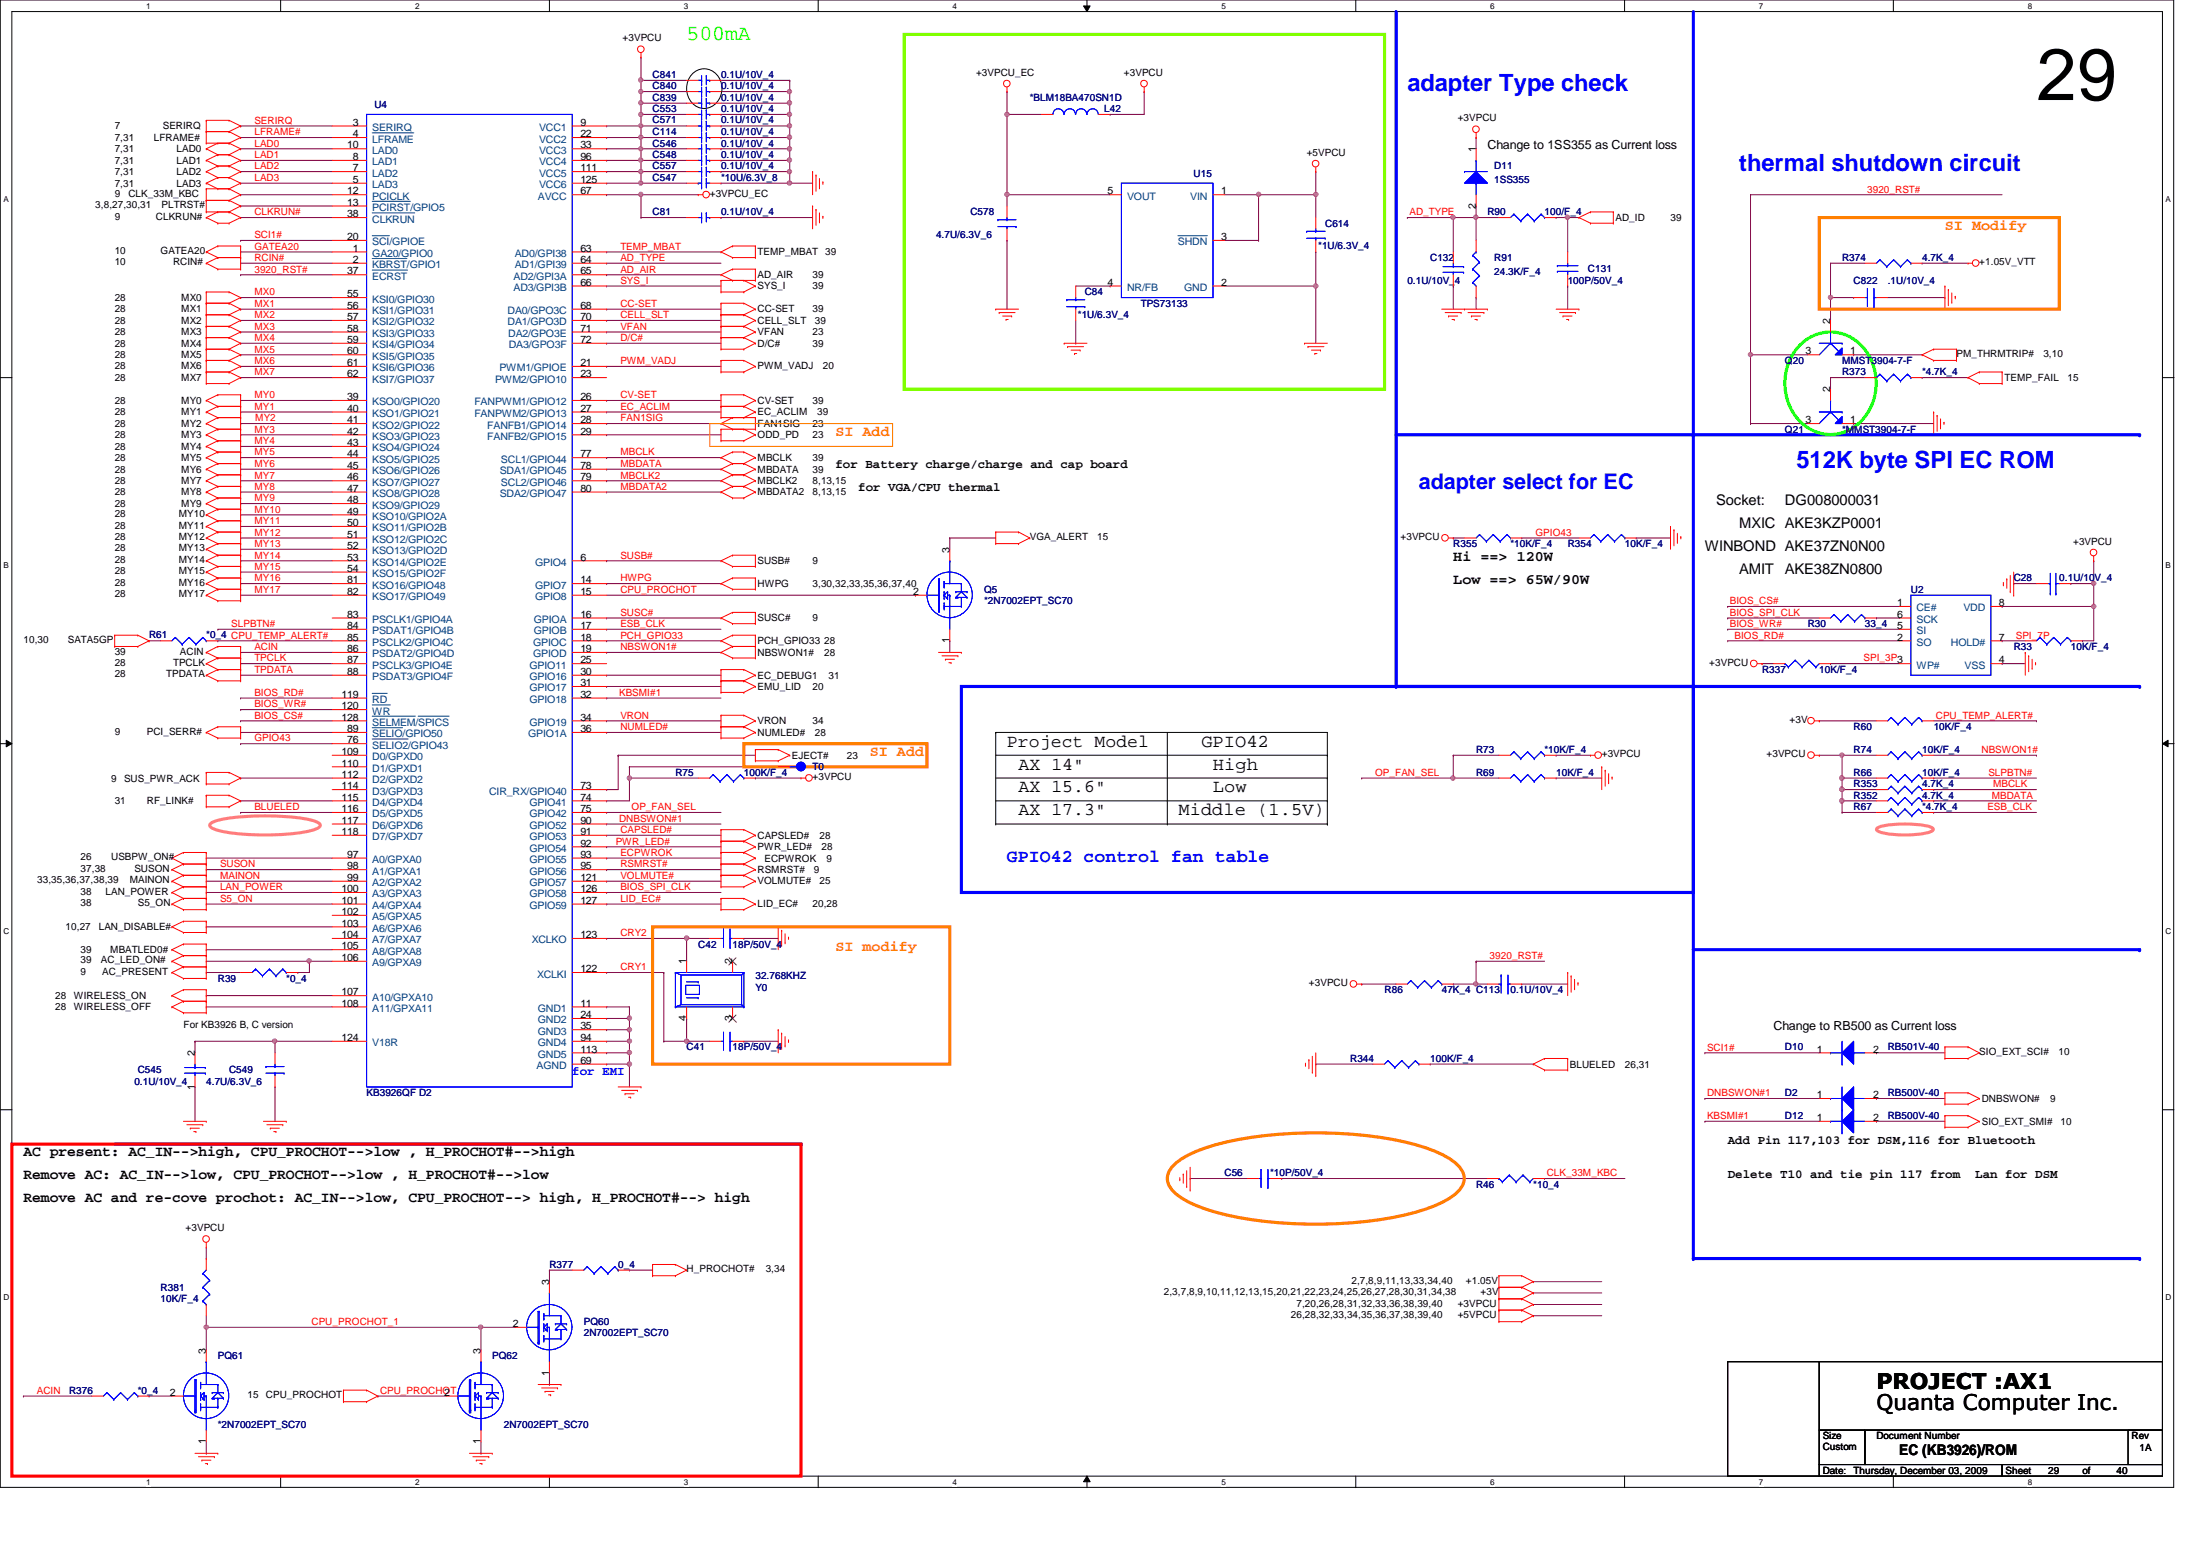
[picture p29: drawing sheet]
<svg xmlns="http://www.w3.org/2000/svg" width="297mm" height="210mm" viewBox="0 0 297 210" stroke-linecap="round" stroke-linejoin="round" font-family="sans-serif">
<defs><g id="words">
<text font-size="9.9" x="275.8" y="13.5">29</text>
<g font-size="3.2" fill="#00f">
<text x="190.6" y="12.3">adapter Type check</text>
<text x="235.6" y="23.1">thermal shutdown circuit</text>
<text x="243.3" y="63.4">512K byte SPI EC ROM</text>
</g>
<text font-size="2.9" fill="#0f0" x="93" y="5.5">500mA</text>
<text font-size="2.9" fill="#00f" x="192.2" y="66.3">adapter select for EC</text>
<g font-size="2.9">
<text x="254.2" y="190.9">Quanta Computer Inc.</text>
<text x="254.2" y="188.1">PROJECT :AX1</text>
</g>
<g font-size="2.5">
<text x="136.4" y="101.1">Project Model</text>
<text x="162.7" y="101.1">GPIO42</text>
<text x="138" y="104.2">AX 14&quot;</text>
<text x="138" y="107.3">AX 15.6&quot;</text>
<text x="164.3" y="107.3">Low</text>
<text x="164.3" y="104.2">High</text>
<text x="138" y="110.4">AX 17.3&quot;</text>
<text x="159.6" y="110.4">Middle (1.5V)</text>
</g>
<text font-size="2.5" fill="#00f" x="136.4" y="116.7">GPIO42 control fan table</text>
<g font-size="2" fill="#ff8000">
<text x="263.4" y="31.1">SI Modify</text>
<text x="113.2" y="59">SI Add</text>
<text x="117.8" y="102.4">SI Add</text>
<text x="113.2" y="128.7">SI modify</text>
</g>
<g font-size="2">
<text x="232.4" y="68.5">Socket:</text>
<text x="235.6" y="71.5">MXIC AKE3KZP0001</text>
<text x="241.8" y="68.5">DG008000031</text>
<text x="196.8" y="76">Hi ==&gt; 120W</text>
<text x="230.9" y="74.7">WINBOND AKE37ZN0N00</text>
<text x="235.6" y="77.8">AMIT</text>
<text x="241.8" y="77.8">AKE38ZN0800</text>
<text x="196.8" y="79.1">Low ==&gt; 65W/90W</text>
<text x="3.2" y="156.6">AC present: AC_IN--&gt;high, CPU_PROCHOT--&gt;low , H_PROCHOT#--&gt;high</text>
<text x="3.2" y="159.7">Remove AC: AC_IN--&gt;low, CPU_PROCHOT--&gt;low , H_PROCHOT#--&gt;low</text>
<text x="3.2" y="162.8">Remove AC and re-cove prochot: AC_IN--&gt;low, CPU_PROCHOT--&gt; high, H_PROCHOT#--&gt; high</text>
<text x="257.3" y="197.1">EC (KB3926)/ROM</text>
</g>
<g font-size="1.7">
<text x="201.5" y="20.2">Change to 1SS355 as Current loss</text>
<text x="113.2" y="63.4">for Battery charge/charge and cap board</text>
<text x="116.2" y="66.5">for VGA/CPU thermal</text>
<text x="240.2" y="139.4">Change to RB500 as Current loss</text>
<text x="234" y="154.9">Add Pin 117,103 for DSM,116 for Bluetooth</text>
<text x="234" y="159.5">Delete T10 and tie pin 117 from</text>
<text x="267.5" y="159.5">Lan for DSM</text>
</g>
<text font-size="1.7" fill="#00f" x="77.5" y="145.5">for EMI</text>
<g font-size="1.4">
<text x="84.3" y="5.6">+3VPCU</text>
<text x="132.2" y="10.2">+3VPCU_EC</text>
<text x="152.2" y="10.2">+3VPCU</text>
<text x="15.5" y="17.5">7</text>
<text x="22.1" y="17.5">SERIRQ</text>
<text x="47.8" y="17">3</text>
<text x="78.6" y="17">9</text>
<text x="197.4" y="16.4">+3VPCU</text>
<text x="15.5" y="19">7,31</text>
<text x="15.5" y="23.7">7,31</text>
<text x="15.5" y="22.2">7,31</text>
<text x="15.5" y="20.6">7,31</text>
<text x="20.8" y="19">LFRAME#</text>
<text x="23.9" y="23.7">LAD2</text>
<text x="23.9" y="22.2">LAD1</text>
<text x="23.9" y="20.6">LAD0</text>
<text x="47" y="20.1">10</text>
<text x="47.8" y="18.6">4</text>
<text x="47.8" y="21.7">8</text>
<text x="47.8" y="23.2">7</text>
<text x="78.6" y="18.6">22</text>
<text x="78.6" y="20.1">33</text>
<text x="78.6" y="21.7">96</text>
<text x="78.6" y="23.2">111</text>
<text x="177" y="21.1">+5VPCU</text>
<text x="199.9" y="20.6" transform="rotate(-90 199.9 20.6)">1</text>
<text x="12.9" y="28.2">3,8,27,30,31</text>
<text x="15.5" y="26.7">9</text>
<text x="15.5" y="25.3">7,31</text>
<text x="15.5" y="29.8">9</text>
<text x="17.4" y="26.7">CLK_33M_KBC</text>
<text x="21.1" y="29.8">CLKRUN#</text>
<text x="21.9" y="28.2">PLTRST#</text>
<text x="23.9" y="25.3">LAD3</text>
<text x="47" y="27.9">13</text>
<text x="47" y="26.3">12</text>
<text x="47" y="29.4">38</text>
<text x="47.8" y="24.8">5</text>
<text x="78.6" y="26.3">67</text>
<text x="78.6" y="24.8">125</text>
<text x="96.1" y="26.7">+3VPCU_EC</text>
<text x="150" y="26.3">5</text>
<text x="165.4" y="26.3">1</text>
<text x="199.9" y="28.3" transform="rotate(-90 199.9 28.3)">2</text>
<text x="218.8" y="29.9">AD_ID</text>
<text x="226.3" y="29.9">39</text>
<text x="15.5" y="35.9">10</text>
<text x="15.5" y="34.4">10</text>
<text x="21.8" y="34.4">GATEA20</text>
<text x="23.4" y="35.9">RCIN#</text>
<text x="47" y="32.5">20</text>
<text x="47.8" y="34.1">1</text>
<text x="47.8" y="35.6">2</text>
<text x="78.6" y="34.1">63</text>
<text x="78.6" y="35.6">64</text>
<text x="102.6" y="34.5">TEMP_MBAT 39</text>
<text x="165.4" y="32.5">3</text>
<text x="268.1" y="35.9">+1.05V_VTT</text>
<text x="15.5" y="40.8">28</text>
<text x="24.6" y="40.8">MX0</text>
<text x="47" y="37.2">37</text>
<text x="47" y="40.3">55</text>
<text x="47" y="41.8">56</text>
<text x="78.6" y="37.2">65</text>
<text x="78.6" y="38.7">66</text>
<text x="78.6" y="41.8">68</text>
<text x="102.6" y="37.7">AD_AIR</text>
<text x="102.6" y="39.2">SYS_I</text>
<text x="110.1" y="37.7">39</text>
<text x="110.1" y="39.2">39</text>
<text x="150" y="38.7">4</text>
<text x="165.4" y="38.7">2</text>
<text x="15.5" y="43.9">28</text>
<text x="15.5" y="42.3">28</text>
<text x="15.5" y="46.9">28</text>
<text x="15.5" y="45.4">28</text>
<text x="24.6" y="43.9">MX2</text>
<text x="24.6" y="42.3">MX1</text>
<text x="24.6" y="46.9">MX4</text>
<text x="24.6" y="45.4">MX3</text>
<text x="47" y="43.3">57</text>
<text x="47" y="44.9">58</text>
<text x="47" y="46.4">59</text>
<text x="78.6" y="43.3">70</text>
<text x="78.6" y="44.9">71</text>
<text x="78.6" y="46.4">72</text>
<text x="102.6" y="42.3">CC-SET</text>
<text x="102.6" y="46.9">D/C#</text>
<text x="102.6" y="43.9">CELL_SLT</text>
<text x="102.6" y="45.4">VFAN</text>
<text x="110.1" y="45.4">23</text>
<text x="110.1" y="42.3">39</text>
<text x="110.1" y="46.9">39</text>
<text x="110.4" y="43.9">39</text>
<text x="247.9" y="43.9" transform="rotate(-90 247.9 43.9)">2</text>
<text x="15.5" y="50">28</text>
<text x="15.5" y="48.5">28</text>
<text x="15.5" y="51.6">28</text>
<text x="24.6" y="50">MX6</text>
<text x="24.6" y="48.5">MX5</text>
<text x="24.6" y="51.6">MX7</text>
<text x="47" y="48">60</text>
<text x="47" y="49.6">61</text>
<text x="47" y="51.1">62</text>
<text x="78.6" y="49.6">21</text>
<text x="78.6" y="51.1">23</text>
<text x="102.6" y="50">PWM_VADJ</text>
<text x="111.5" y="50">20</text>
<text x="244.6" y="48">3</text>
<text x="247.9" y="53.1" transform="rotate(-90 247.9 53.1)">2</text>
<text x="250.6" y="48">1</text>
<text x="265" y="48.3">PM_THRMTRIP#</text>
<text x="271.5" y="51.6">TEMP_FAIL</text>
<text x="276.8" y="48.3">3,10</text>
<text x="280" y="51.6">15</text>
<text x="15.5" y="57.8">28</text>
<text x="15.5" y="56.3">28</text>
<text x="15.5" y="54.7">28</text>
<text x="15.5" y="59.4">28</text>
<text x="24.6" y="57.8">MY2</text>
<text x="24.6" y="56.3">MY1</text>
<text x="24.6" y="54.7">MY0</text>
<text x="24.6" y="59.4">MY3</text>
<text x="47" y="54.2">39</text>
<text x="47" y="55.8">40</text>
<text x="47" y="57.3">41</text>
<text x="47" y="58.8">42</text>
<text x="78.6" y="54.2">26</text>
<text x="78.6" y="55.8">27</text>
<text x="78.6" y="57.3">28</text>
<text x="78.6" y="58.8">29</text>
<text x="102.6" y="57.8">FAN1SIG</text>
<text x="102.6" y="56.3">EC_ACLIM</text>
<text x="102.6" y="54.7">CV-SET</text>
<text x="102.6" y="59.4">ODD_PD</text>
<text x="110.1" y="57.8">23</text>
<text x="110.1" y="54.7">39</text>
<text x="110.1" y="59.4">23</text>
<text x="110.7" y="56.3">39</text>
<text x="244.6" y="57.3">3</text>
<text x="250.6" y="57.3">1</text>
<text x="15.5" y="64">28</text>
<text x="15.5" y="60.9">28</text>
<text x="15.5" y="62.4">28</text>
<text x="15.5" y="65.5">28</text>
<text x="24.6" y="64">MY6</text>
<text x="24.6" y="60.9">MY4</text>
<text x="24.6" y="62.4">MY5</text>
<text x="24.6" y="65.5">MY7</text>
<text x="47" y="60.4">43</text>
<text x="47" y="61.9">44</text>
<text x="47" y="63.5">45</text>
<text x="47" y="65.1">46</text>
<text x="78.6" y="61.9">77</text>
<text x="78.6" y="63.5">78</text>
<text x="78.6" y="65.1">79</text>
<text x="102.6" y="62.4">MBCLK</text>
<text x="102.6" y="64">MBDATA</text>
<text x="102.6" y="65.5">MBCLK2</text>
<text x="110.1" y="62.4">39</text>
<text x="110.1" y="65.5">8,13,15</text>
<text x="110.1" y="64">39</text>
<text x="15.5" y="70">28</text>
<text x="15.5" y="71.6">28</text>
<text x="15.5" y="67.1">28</text>
<text x="15.5" y="68.7">28</text>
<text x="24.2" y="70">MY10</text>
<text x="24.2" y="71.6">MY11</text>
<text x="24.6" y="67.1">MY8</text>
<text x="24.6" y="68.7">MY9</text>
<text x="47" y="66.6">47</text>
<text x="47" y="68.2">48</text>
<text x="47" y="69.7">49</text>
<text x="47" y="71.2">50</text>
<text x="78.6" y="66.6">80</text>
<text x="102.6" y="67.1">MBDATA2</text>
<text x="110.1" y="67.1">8,13,15</text>
<text x="15.5" y="76.2">28</text>
<text x="15.5" y="73.2">28</text>
<text x="15.5" y="74.7">28</text>
<text x="15.5" y="77.8">28</text>
<text x="24.2" y="76.2">MY14</text>
<text x="24.2" y="73.2">MY12</text>
<text x="24.2" y="74.7">MY13</text>
<text x="24.2" y="77.8">MY15</text>
<text x="47" y="72.8">51</text>
<text x="47" y="74.3">52</text>
<text x="47" y="75.9">53</text>
<text x="47" y="77.4">54</text>
<text x="78.6" y="75.9">6</text>
<text x="102.6" y="76.4">SUSB#</text>
<text x="110.1" y="76.4">9</text>
<text x="128.6" y="74.8" transform="rotate(-90 128.6 74.8)">3</text>
<text x="139.5" y="73.2">VGA_ALERT</text>
<text x="148.6" y="73.2">15</text>
<text x="189.7" y="73.2">+3VPCU</text>
<text x="280.8" y="73.7">+3VPCU</text>
<text x="15.5" y="79.3">28</text>
<text x="15.5" y="80.9">28</text>
<text x="24.2" y="79.3">MY16</text>
<text x="24.2" y="80.9">MY17</text>
<text x="47" y="79">81</text>
<text x="47" y="80.6">82</text>
<text x="47" y="83.7">83</text>
<text x="78.6" y="79">14</text>
<text x="78.6" y="80.6">15</text>
<text x="78.6" y="83.7">16</text>
<text x="102.6" y="79.5">HWPG</text>
<text x="110.1" y="79.5">3,30,32,33,35,36,37,40</text>
<text x="123.7" y="80.6">2</text>
<text x="257" y="82.1">1</text>
<text x="257" y="83.7">6</text>
<text x="270.8" y="82.1">8</text>
<text x="3.2" y="87.1">10,30</text>
<text x="9.2" y="87.1">SATA5GP</text>
<text x="15.5" y="88.6">39</text>
<text x="24.4" y="88.6">ACIN</text>
<text x="47" y="85.2">84</text>
<text x="47" y="86.7">85</text>
<text x="47" y="88.3">86</text>
<text x="47" y="89.8">87</text>
<text x="78.6" y="85.2">17</text>
<text x="78.6" y="86.7">18</text>
<text x="78.6" y="88.3">19</text>
<text x="78.6" y="89.8">25</text>
<text x="102.6" y="84.2">SUSC#</text>
<text x="102.6" y="88.8">NBSWON1#</text>
<text x="102.6" y="87.2">PCH_GPIO33 28</text>
<text x="110.1" y="84.2">9</text>
<text x="111.6" y="88.8">28</text>
<text x="128.6" y="87.1" transform="rotate(-90 128.6 87.1)">1</text>
<text x="257" y="85.2">5</text>
<text x="257" y="86.7">2</text>
<text x="270.8" y="89.8">4</text>
<text x="270.8" y="86.7">7</text>
<text x="15.5" y="90.2">28</text>
<text x="15.5" y="91.7">28</text>
<text x="22.5" y="91.7">TPDATA</text>
<text x="23.4" y="90.2">TPCLK</text>
<text x="46.3" y="94.5">119</text>
<text x="47" y="91.4">88</text>
<text x="78.6" y="91.4">30</text>
<text x="78.6" y="92.9">31</text>
<text x="78.6" y="94.5">32</text>
<text x="102.6" y="91.9">EC_DEBUG1</text>
<text x="102.6" y="93.4">EMU_LID</text>
<text x="110.1" y="93.4">20</text>
<text x="112.2" y="91.9">31</text>
<text x="231.5" y="90.2">+3VPCU</text>
<text x="15.5" y="99.5">9</text>
<text x="19.9" y="99.5">PCI_SERR#</text>
<text x="46.3" y="96.1">120</text>
<text x="46.3" y="97.6">128</text>
<text x="47" y="99.1">89</text>
<text x="47" y="100.7">76</text>
<text x="78.6" y="97.6">34</text>
<text x="78.6" y="99.1">36</text>
<text x="102.6" y="99.7">NUMLED#</text>
<text x="102.6" y="98.1">VRON</text>
<text x="110.1" y="98.1">34</text>
<text x="110.4" y="99.7">28</text>
<text x="242.4" y="97.9">+3V</text>
<text x="15.1" y="105.8">9</text>
<text x="16.8" y="105.8">SUS_PWR_ACK</text>
<text x="46.3" y="102.2">109</text>
<text x="46.3" y="103.8">110</text>
<text x="46.3" y="105.3">112</text>
<text x="46.3" y="106.9">114</text>
<text x="78.6" y="106.9">73</text>
<text x="107.3" y="102.7">EJECT#</text>
<text x="110.1" y="105.7">+3VPCU</text>
<text x="114.7" y="102.7">23</text>
<text x="217" y="102.6">+3VPCU</text>
<text x="239.3" y="102.6">+3VPCU</text>
<text x="15.5" y="108.9">31</text>
<text x="19.9" y="108.9">RF_LINK#</text>
<text x="46.3" y="108.4">115</text>
<text x="46.3" y="110">116</text>
<text x="46.3" y="111.5">117</text>
<text x="46.3" y="113.1">118</text>
<text x="78.6" y="108.4">74</text>
<text x="78.6" y="110">75</text>
<text x="78.6" y="111.5">90</text>
<text x="78.6" y="113.1">91</text>
<text x="102.6" y="113.6">CAPSLED#</text>
<text x="111" y="113.6">28</text>
<text x="5" y="119.6">33,35,36,37,38,39</text>
<text x="10.9" y="118.1">37,38</text>
<text x="10.9" y="116.5">26</text>
<text x="15.1" y="116.5">USBPW_ON#</text>
<text x="17.6" y="119.6">MAINON</text>
<text x="18.2" y="118.1">SUSON</text>
<text x="47" y="116.2">97</text>
<text x="47" y="117.7">98</text>
<text x="47" y="119.3">99</text>
<text x="78.6" y="114.6">92</text>
<text x="78.6" y="116.2">93</text>
<text x="78.6" y="117.7">95</text>
<text x="78.6" y="119.3">121</text>
<text x="102.6" y="118.2">RSMRST#</text>
<text x="102.6" y="119.8">VOLMUTE#</text>
<text x="102.6" y="115.1">PWR_LED#</text>
<text x="103.5" y="116.7">ECPWROK</text>
<text x="110.2" y="118.2">9</text>
<text x="111" y="119.8">25</text>
<text x="111.3" y="115.1">28</text>
<text x="111.9" y="116.7">9</text>
<text x="8.9" y="126">10,27</text>
<text x="10.9" y="121.2">38</text>
<text x="10.9" y="122.7">38</text>
<text x="13.4" y="126">LAN_DISABLE#</text>
<text x="14.3" y="121.2">LAN_POWER</text>
<text x="18.7" y="122.7">S5_ON</text>
<text x="46.3" y="120.8">100</text>
<text x="46.3" y="122.4">101</text>
<text x="46.3" y="123.9">102</text>
<text x="46.3" y="125.5">103</text>
<text x="78.6" y="120.8">126</text>
<text x="78.6" y="122.4">127</text>
<text x="102.6" y="122.9">LID_EC#</text>
<text x="110.1" y="122.9">20,28</text>
<text x="10.9" y="132">9</text>
<text x="10.9" y="130.5">39</text>
<text x="10.9" y="129.1">39</text>
<text x="13.7" y="130.5">AC_LED_ON#</text>
<text x="13.8" y="132">AC_PRESENT</text>
<text x="14.9" y="129.1">MBATLED0#</text>
<text x="46.3" y="127">104</text>
<text x="46.3" y="128.6">105</text>
<text x="46.3" y="130.1">106</text>
<text x="78.6" y="131.7">122</text>
<text x="78.6" y="127">123</text>
<text x="93" y="130.6" transform="rotate(-90 93 130.6)">1</text>
<text x="99.2" y="130.6" transform="rotate(-90 99.2 130.6)">2</text>
<text x="7.5" y="136.8">28</text>
<text x="7.5" y="135.3">28</text>
<text x="10" y="136.8">WIRELESS_OFF</text>
<text x="10" y="135.3">WIRELESS_ON</text>
<text x="46.3" y="134.8">107</text>
<text x="46.3" y="136.3">108</text>
<text x="78.6" y="137.9">24</text>
<text x="78.6" y="136.3">11</text>
<text x="177.3" y="133.6">+3VPCU</text>
<text x="24.8" y="139.1">For KB3926 B, C version</text>
<text x="26.4" y="143" transform="rotate(-90 26.4 143)">2</text>
<text x="46.3" y="141">124</text>
<text x="78.6" y="139.4">35</text>
<text x="78.6" y="141">94</text>
<text x="78.6" y="142.5">113</text>
<text x="93" y="138.3" transform="rotate(-90 93 138.3)">4</text>
<text x="99.2" y="138.3" transform="rotate(-90 99.2 138.3)">3</text>
<text x="246.1" y="142.5">1</text>
<text x="253.7" y="142.5">2</text>
<text x="268.1" y="142.9">SIO_EXT_SCI#</text>
<text x="278.8" y="142.9">10</text>
<text x="26.4" y="147.6" transform="rotate(-90 26.4 147.6)">1</text>
<text x="78.6" y="144.1">69</text>
<text x="212.6" y="144.6">BLUELED</text>
<text x="220.1" y="144.6">26,31</text>
<text x="246.1" y="148.7">1</text>
<text x="253.7" y="148.7">2</text>
<text x="268.4" y="149.2">DNBSWON#</text>
<text x="277.7" y="149.2">9</text>
<text x="246.1" y="151.8">1</text>
<text x="253.7" y="151.8">2</text>
<text x="268.4" y="152.3">SIO_EXT_SMI#</text>
<text x="279.1" y="152.3">10</text>
<text x="25.1" y="166.7">+3VPCU</text>
<text x="74.4" y="174" transform="rotate(-90 74.4 174)">3</text>
<text x="93" y="172.3">H_PROCHOT#</text>
<text x="103.7" y="172.3">3,34</text>
<text x="183" y="173.9">2,7,8,9,11,13,33,34,40</text>
<text x="198.5" y="173.9">+1.05V</text>
<text x="69.5" y="179.7">2</text>
<text x="157.6" y="175.4">2,3,7,8,9,10,11,12,13,15,20,21,22,23,24,25,26,27,28,30,31,34,38</text>
<text x="174.8" y="178.5">26,28,32,33,34,35,36,37,38,39,40</text>
<text x="175.6" y="177">7,20,26,28,31,32,33,36,38,39,40</text>
<text x="197.4" y="177">+3VPCU</text>
<text x="197.4" y="178.5">+5VPCU</text>
<text x="200.5" y="175.4">+3V</text>
<text x="27.9" y="183.3" transform="rotate(-90 27.9 183.3)">3</text>
<text x="65.1" y="183.3" transform="rotate(-90 65.1 183.3)">3</text>
<text x="23" y="189">2</text>
<text x="33.5" y="189.4">15</text>
<text x="36" y="189.4">CPU_PROCHOT</text>
<text x="60.2" y="189">2</text>
<text x="74.4" y="186.3" transform="rotate(-90 74.4 186.3)">1</text>
<text x="27.9" y="195.6" transform="rotate(-90 27.9 195.6)">1</text>
<text x="65.1" y="195.6" transform="rotate(-90 65.1 195.6)">1</text>
<text x="246.9" y="194.9">Size</text>
<text x="246.9" y="196.3">Custom</text>
<text x="254.2" y="194.9">Document Number</text>
<text x="288.7" y="194.9">Rev</text>
<text x="289.8" y="196.5">1A</text>
<text x="246.9" y="199.6">Date:</text>
<text x="251.1" y="199.6">Thursday, December 03, 2009</text>
<text x="271.6" y="199.6">Sheet</text>
<text x="277.4" y="199.6">29</text>
<text x="282.1" y="199.6">of</text>
<text x="286.7" y="199.6">40</text>
</g>
<g font-size="1.4" fill="#000080">
<text x="88.4" y="10.5">C841</text>
<text x="97.7" y="10.5">0.1U/10V_4</text>
<text x="50.7" y="14.6">U4</text>
<text x="88.4" y="15.2">C553</text>
<text x="88.4" y="13.6">C839</text>
<text x="88.4" y="12.1">C840</text>
<text x="88.4" y="16.7">C571</text>
<text x="97.7" y="15.2">0.1U/10V_4</text>
<text x="97.7" y="13.6">0.1U/10V_4</text>
<text x="97.7" y="12.1">0.1U/10V_4</text>
<text x="97.7" y="16.7">0.1U/10V_4</text>
<text x="139.5" y="13.6">*BLM18BA470SN1D</text>
<text x="149.6" y="15.2">L42</text>
<text x="88.4" y="18.3">C114</text>
<text x="88.4" y="19.9">C546</text>
<text x="88.4" y="22.9">C557</text>
<text x="88.4" y="21.4">C548</text>
<text x="97.7" y="18.3">0.1U/10V_4</text>
<text x="97.7" y="19.9">0.1U/10V_4</text>
<text x="97.7" y="22.9">0.1U/10V_4</text>
<text x="97.7" y="21.4">0.1U/10V_4</text>
<text x="202.4" y="22.9">D11</text>
<text x="88.4" y="29.1">C81</text>
<text x="88.4" y="24.5">C547</text>
<text x="97.7" y="24.5">*10U/6.3V_8</text>
<text x="97.7" y="29.1">0.1U/10V_4</text>
<text x="131.4" y="29.1">C578</text>
<text x="161.7" y="24">U15</text>
<text x="201.5" y="29.1">R90</text>
<text x="202.4" y="24.8">1SS355</text>
<text x="209.2" y="29.1">100/F_4</text>
<text x="126.8" y="32.2">4.7U/6.3V_6</text>
<text x="178.6" y="33.8">*1U/6.3V_4</text>
<text x="179.5" y="30.7">C614</text>
<text x="193.7" y="35.3">C132</text>
<text x="202.4" y="35.3">R91</text>
<text x="249.5" y="35.3">R374</text>
<text x="260.3" y="35.3">4.7K_4</text>
<text x="146.9" y="40">C84</text>
<text x="154.5" y="41.5">TPS73133</text>
<text x="190.6" y="38.4">0.1U/10V_4</text>
<text x="202.4" y="37.2">24.3K/F_4</text>
<text x="212.3" y="38.4">100P/50V_4</text>
<text x="215.1" y="36.9">C131</text>
<text x="251.1" y="38.4">C822</text>
<text x="255.7" y="38.4">.1U/10V_4</text>
<text x="146" y="43.1">*1U/6.3V_4</text>
<text x="241.8" y="49.3">Q20</text>
<text x="249.5" y="50.8">R373</text>
<text x="249.5" y="49.3">MMST3904-7-F</text>
<text x="260.3" y="50.8">*4.7K_4</text>
<text x="241.8" y="58.6">Q21</text>
<text x="249.5" y="58.6">*MMST3904-7-F</text>
<text x="196.8" y="74.1">R355</text>
<text x="204.6" y="74.1">*10K/F_4</text>
<text x="212.3" y="74.1">R354</text>
<text x="220.1" y="74.1">10K/F_4</text>
<text x="133.3" y="80.3">Q5</text>
<text x="133.3" y="81.8">*2N7002EPT_SC70</text>
<text x="258.8" y="80.3">U2</text>
<text x="272.8" y="78.7">C28</text>
<text x="278.9" y="78.7">0.1U/10V_4</text>
<text x="20.2" y="86.4">R61</text>
<text x="27.9" y="86.4">*0_4 CPU_TEMP_ALERT#</text>
<text x="244.9" y="84.9">R30</text>
<text x="252.6" y="84.9">33_4</text>
<text x="272.8" y="88">R33</text>
<text x="280.5" y="88">10K/F_4</text>
<text x="238.7" y="91.1">R337</text>
<text x="246.4" y="91.1">10K/F_4</text>
<text x="199.9" y="101.9">R73</text>
<text x="209.2" y="101.9">*10K/F_4</text>
<text x="251.1" y="101.9">R74</text>
<text x="251.1" y="98.8">R60</text>
<text x="260.3" y="101.9">10K/F_4</text>
<text x="261.9" y="98.8">10K/F_4</text>
<text x="91.5" y="105.1">R75</text>
<text x="100.8" y="105.1">100K/F_4</text>
<text x="110.1" y="104.3">T0</text>
<text x="199.9" y="105.1">R69</text>
<text x="210.8" y="105.1">10K/F_4</text>
<text x="251.1" y="105.1">R66</text>
<text x="251.1" y="106.6">R353</text>
<text x="260.3" y="105.1">10K/F_4</text>
<text x="260.3" y="106.6">4.7K_4</text>
<text x="251.1" y="109.7">R67</text>
<text x="251.1" y="108.2">R352</text>
<text x="260.3" y="109.7">*4.7K_4</text>
<text x="260.3" y="108.2">4.7K_4</text>
<text x="94.6" y="128.3">C42</text>
<text x="99.2" y="128.3">18P/50V_4</text>
<text x="29.5" y="132.9">R39</text>
<text x="38.8" y="132.9">*0_4</text>
<text x="102.3" y="134.2">Y0</text>
<text x="102.3" y="132.6">32.768KHZ</text>
<text x="187.5" y="134.5">R86</text>
<text x="195.3" y="134.5">47K_4 C113</text>
<text x="204.6" y="134.5">0.1U/10V_4</text>
<text x="93" y="142.2">C41</text>
<text x="99.2" y="142.2">18P/50V_4</text>
<text x="182.9" y="143.8">R344</text>
<text x="193.7" y="143.8">100K/F_4</text>
<text x="241.8" y="142.2">D10</text>
<text x="255.7" y="142.2">RB501V-40</text>
<text x="18.2" y="146.9">0.1U/10V_4</text>
<text x="18.7" y="145.3">C545</text>
<text x="27.9" y="146.9">4.7U/6.3V_6</text>
<text x="31" y="145.3">C549</text>
<text x="49.7" y="148.4">KB3926QF D2</text>
<text x="241.8" y="148.4">D2</text>
<text x="255.7" y="148.4">RB500V-40</text>
<text x="241.8" y="151.6">D12</text>
<text x="255.7" y="151.6">RB500V-40</text>
<text x="165.9" y="159.3">C56</text>
<text x="172" y="159.3">*10P/50V_4</text>
<text x="199.9" y="160.8">R46</text>
<text x="207.7" y="160.8">*10_4</text>
<text x="74.4" y="171.7">R377</text>
<text x="83.7" y="171.7">0_4</text>
<text x="21.8" y="174.8">R381</text>
<text x="21.8" y="176.3">10K/F_4</text>
<text x="79.1" y="179.4">PQ60</text>
<text x="29.5" y="184.1">PQ61</text>
<text x="66.7" y="184.1">PQ62</text>
<text x="79.1" y="181">2N7002EPT_SC70</text>
<text x="9.4" y="188.7">R376</text>
<text x="18.7" y="188.7">*0_4</text>
<text x="29.5" y="193.4">*2N7002EPT_SC70</text>
<text x="68.2" y="193.4">2N7002EPT_SC70</text>
</g>
<g font-size="1.4" fill="#f00">
<text x="34.5" y="16.8">SERIRQ</text>
<text x="34.5" y="18.3">LFRAME#</text>
<text x="34.5" y="22.9">LAD2</text>
<text x="34.5" y="21.4">LAD1</text>
<text x="34.5" y="19.9">LAD0</text>
<text x="34.5" y="29.2">CLKRUN#</text>
<text x="34.5" y="24.5">LAD3</text>
<text x="190.9" y="29.2">AD_TYPE</text>
<text x="252.9" y="26.1">3920_RST#</text>
<text x="34.5" y="32.3">SCI1#</text>
<text x="34.5" y="33.8">GATEA20</text>
<text x="34.5" y="35.3">RCIN#</text>
<text x="84" y="35.3">AD_TYPE</text>
<text x="84" y="33.8">TEMP_MBAT</text>
<text x="34.5" y="41.6">MX1</text>
<text x="34.5" y="40">MX0</text>
<text x="34.5" y="36.9">3920_RST#</text>
<text x="84" y="38.4">SYS_I</text>
<text x="84" y="41.6">CC-SET</text>
<text x="84" y="36.9">AD_AIR</text>
<text x="34.5" y="43.1">MX2</text>
<text x="34.5" y="47.8">MX5</text>
<text x="34.5" y="46.2">MX4</text>
<text x="34.5" y="44.7">MX3</text>
<text x="84" y="43.1">CELL_SLT</text>
<text x="84" y="46.2">D/C#</text>
<text x="84" y="44.7">VFAN</text>
<text x="34.5" y="50.8">MX7</text>
<text x="34.5" y="49.3">MX6</text>
<text x="34.5" y="53.9">MY0</text>
<text x="84" y="53.9">CV-SET</text>
<text x="84" y="49.3">PWM_VADJ</text>
<text x="34.5" y="58.6">MY3</text>
<text x="34.5" y="55.5">MY1</text>
<text x="34.6" y="57.1">MY2</text>
<text x="84" y="55.5">EC_ACLIM</text>
<text x="84" y="57.1">FAN1SIG</text>
<text x="34.5" y="61.7">MY5</text>
<text x="34.5" y="60.2">MY4</text>
<text x="34.5" y="63.2">MY6</text>
<text x="34.5" y="64.8">MY7</text>
<text x="84" y="63.2">MBDATA</text>
<text x="84" y="61.7">MBCLK</text>
<text x="84" y="64.8">MBCLK2</text>
<text x="34.5" y="69.4">MY10</text>
<text x="34.5" y="67.9">MY9</text>
<text x="34.5" y="66.3">MY8</text>
<text x="34.5" y="71">MY11</text>
<text x="84" y="66.3">MBDATA2</text>
<text x="34.5" y="77.2">MY15</text>
<text x="34.5" y="72.6">MY12</text>
<text x="34.5" y="74.1">MY13</text>
<text x="34.5" y="75.6">MY14</text>
<text x="84" y="75.6">SUSB#</text>
<text x="208" y="72.6">GPIO43</text>
<text x="34.5" y="80.3">MY17</text>
<text x="34.5" y="78.7">MY16</text>
<text x="84" y="78.7">HWPG</text>
<text x="84" y="83.4">SUSC#</text>
<text x="84" y="80.3">CPU_PROCHOT</text>
<text x="234.3" y="83.4">BIOS_SPI_CLK</text>
<text x="234.3" y="81.8">BIOS_CS#</text>
<text x="31.3" y="84.9">SLPBTN#</text>
<text x="34.5" y="89.6">TPCLK</text>
<text x="34.5" y="88.1">ACIN</text>
<text x="84" y="84.9">ESB_CLK</text>
<text x="84" y="86.5">PCH_GPIO33</text>
<text x="84" y="88.1">NBSWON1#</text>
<text x="234.3" y="84.9">BIOS_WR#</text>
<text x="234.9" y="86.5">BIOS_RD#</text>
<text x="252.4" y="89.6">SPI_3P3</text>
<text x="273" y="86.5">SPI_7P</text>
<text x="34.5" y="91.1">TPDATA</text>
<text x="34.5" y="94.2">BIOS_RD#</text>
<text x="34.5" y="95.8">BIOS_WR#</text>
<text x="83.9" y="94.2">KBSMI#1</text>
<text x="34.5" y="97.3">BIOS_CS#</text>
<text x="34.5" y="100.4">GPIO43</text>
<text x="84" y="98.9">NUMLED#</text>
<text x="84" y="97.3">VRON</text>
<text x="262.2" y="97.3">CPU_TEMP_ALERT#</text>
<text x="268.4" y="102">NBSWON1#</text>
<text x="186.3" y="105.1">OP_FAN_SEL</text>
<text x="269.3" y="105.1">SLPBTN#</text>
<text x="270" y="106.6">MBCLK</text>
<text x="34.5" y="109.7">BLUELED</text>
<text x="83.9" y="111.3">DNBSWON#1</text>
<text x="84" y="112.8">CAPSLED#</text>
<text x="85.6" y="109.7">OP_FAN_SEL</text>
<text x="269.2" y="109.7">ESB_CLK</text>
<text x="269.8" y="108.2">MBDATA</text>
<text x="29.8" y="119">MAINON</text>
<text x="29.8" y="117.5">SUSON</text>
<text x="83.4" y="114.4">PWR_LED#</text>
<text x="84" y="117.5">RSMRST#</text>
<text x="84" y="119">VOLMUTE#</text>
<text x="84" y="115.9">ECPWROK</text>
<text x="29.8" y="120.6">LAN_POWER</text>
<text x="29.8" y="122.1">S5_ON</text>
<text x="84" y="120.6">BIOS_SPI_CLK</text>
<text x="84" y="122.1">LID_EC#</text>
<text x="84" y="126.8">CRY2</text>
<text x="84" y="131.4">CRY1</text>
<text x="201.8" y="129.9">3920_RST#</text>
<text x="231.2" y="142.3">SCI1#</text>
<text x="231.2" y="148.5">DNBSWON#1</text>
<text x="231.2" y="151.6">KBSMI#1</text>
<text x="209.5" y="159.3">CLK_33M_KBC</text>
<text x="42.2" y="179.5">CPU_PROCHOT_1</text>
<text x="5" y="188.8">ACIN</text>
<text x="51.5" y="188.8">CPU_PROCHOT</text>
</g>
<g font-size="1.4" fill="#004080">
<text x="50.4" y="17.7">SERIRQ</text>
<text x="73" y="17.7">VCC1</text>
<text x="50.4" y="19.3">LFRAME</text>
<text x="50.4" y="20.8">LAD0</text>
<text x="50.4" y="22.4">LAD1</text>
<text x="50.4" y="23.9">LAD2</text>
<text x="73" y="19.3">VCC2</text>
<text x="73" y="20.8">VCC3</text>
<text x="73" y="22.4">VCC4</text>
<text x="73" y="23.9">VCC5</text>
<text x="50.4" y="25.5">LAD3</text>
<text x="50.4" y="28.6">PCIRST/GPIO5</text>
<text x="50.4" y="27.1">PCICLK</text>
<text x="72.9" y="27.1">AVCC</text>
<text x="73" y="25.5">VCC6</text>
<text x="152.7" y="27.1">VOUT</text>
<text x="161.2" y="27.1">VIN</text>
<text x="50.4" y="33.2">SCI/GPIOE</text>
<text x="50.4" y="34.8">GA20/GPIO0</text>
<text x="50.4" y="30.1">CLKRUN</text>
<text x="69.7" y="34.8">AD0/GPI38</text>
<text x="159.6" y="33.2">SHDN</text>
<text x="50.4" y="36.3">KBRST/GPIO1</text>
<text x="50.4" y="37.9">ECRST</text>
<text x="50.4" y="41">KSI0/GPIO30</text>
<text x="69.6" y="37.9">AD2/GPI3A</text>
<text x="69.6" y="39.4">AD3/GPI3B</text>
<text x="69.7" y="36.3">AD1/GPI39</text>
<text x="152.7" y="39.4">NR/FB</text>
<text x="160.4" y="39.4">GND</text>
<text x="50.4" y="42.5">KSI1/GPIO31</text>
<text x="50.4" y="44.1">KSI2/GPIO32</text>
<text x="50.4" y="45.6">KSI3/GPIO33</text>
<text x="50.4" y="47.2">KSI4/GPIO34</text>
<text x="68.7" y="42.5">DA0/GPO3C</text>
<text x="68.7" y="44.1">DA1/GPO3D</text>
<text x="68.8" y="45.6">DA2/GPO3E</text>
<text x="68.9" y="47.2">DA3/GPO3F</text>
<text x="50.4" y="48.7">KSI5/GPIO35</text>
<text x="50.4" y="50.3">KSI6/GPIO36</text>
<text x="50.4" y="51.8">KSI7/GPIO37</text>
<text x="67.1" y="51.8">PWM2/GPIO10</text>
<text x="67.6" y="50.3">PWM1/GPIOE</text>
<text x="50.4" y="54.9">KSO0/GPIO20</text>
<text x="50.4" y="56.5">KSO1/GPIO21</text>
<text x="50.4" y="58">KSO2/GPIO22</text>
<text x="50.4" y="59.6">KSO3/GPIO23</text>
<text x="64.3" y="54.9">FANPWM1/GPIO12</text>
<text x="64.3" y="56.5">FANPWM2/GPIO13</text>
<text x="66" y="58">FANFB1/GPIO14</text>
<text x="66" y="59.6">FANFB2/GPIO15</text>
<text x="50.4" y="61.1">KSO4/GPIO24</text>
<text x="50.4" y="62.7">KSO5/GPIO25</text>
<text x="50.4" y="64.2">KSO6/GPIO26</text>
<text x="50.4" y="65.8">KSO7/GPIO27</text>
<text x="67.7" y="64.2">SDA1/GPIO45</text>
<text x="67.9" y="62.7">SCL1/GPIO44</text>
<text x="67.9" y="65.8">SCL2/GPIO46</text>
<text x="50.4" y="67.3">KSO8/GPIO28</text>
<text x="50.4" y="68.9">KSO9/GPIO29</text>
<text x="50.4" y="70.4">KSO10/GPIO2A</text>
<text x="50.4" y="72">KSO11/GPIO2B</text>
<text x="67.7" y="67.3">SDA2/GPIO47</text>
<text x="50.4" y="73.5">KSO12/GPIO2C</text>
<text x="50.4" y="75.1">KSO13/GPIO2D</text>
<text x="50.4" y="76.6">KSO14/GPIO2E</text>
<text x="72.5" y="76.6">GPIO4</text>
<text x="50.4" y="78.1">KSO15/GPIO2F</text>
<text x="50.4" y="79.7">KSO16/GPIO48</text>
<text x="50.4" y="81.3">KSO17/GPIO49</text>
<text x="72.5" y="79.7">GPIO7</text>
<text x="72.5" y="81.3">GPIO8</text>
<text x="259.6" y="82.8">CE#</text>
<text x="265.9" y="82.8">VDD</text>
<text x="50.4" y="84.4">PSCLK1/GPIO4A</text>
<text x="50.4" y="85.9">PSDAT1/GPIO4B</text>
<text x="50.4" y="87.5">PSCLK2/GPIO4C</text>
<text x="50.4" y="89">PSDAT2/GPIO4D</text>
<text x="72.2" y="87.5">GPIOC</text>
<text x="72.2" y="89">GPIOD</text>
<text x="72.3" y="84.4">GPIOA</text>
<text x="72.3" y="85.9">GPIOB</text>
<text x="259.6" y="84.4">SCK</text>
<text x="259.6" y="85.9">SI</text>
<text x="259.6" y="87.5">SO</text>
<text x="264.2" y="87.5">HOLD#</text>
<text x="50.4" y="90.6">PSCLK3/GPIO4E</text>
<text x="50.4" y="92.1">PSDAT3/GPIO4F</text>
<text x="50.4" y="95.2">RD</text>
<text x="71.7" y="90.6">GPIO11</text>
<text x="71.7" y="92.1">GPIO16</text>
<text x="71.7" y="93.6">GPIO17</text>
<text x="71.7" y="95.2">GPIO18</text>
<text x="259.6" y="90.6">WP#</text>
<text x="266.1" y="90.6">VSS</text>
<text x="50.4" y="96.8">WR</text>
<text x="50.4" y="98.3">SELMEM/SPICS</text>
<text x="50.4" y="99.9">SELIO/GPIO50</text>
<text x="50.4" y="101.4">SELIO2/GPIO43</text>
<text x="71.5" y="99.9">GPIO1A</text>
<text x="71.7" y="98.3">GPIO19</text>
<text x="50.4" y="103">D0/GPXD0</text>
<text x="50.4" y="104.5">D1/GPXD1</text>
<text x="50.4" y="106">D2/GPXD2</text>
<text x="50.4" y="107.6">D3/GPXD3</text>
<text x="66.2" y="107.6">CIR_RX/GPIO40</text>
<text x="50.4" y="109.1">D4/GPXD4</text>
<text x="50.4" y="110.7">D5/GPXD5</text>
<text x="50.4" y="112.3">D6/GPXD6</text>
<text x="50.4" y="113.8">D7/GPXD7</text>
<text x="71.7" y="109.1">GPIO41</text>
<text x="71.7" y="110.7">GPIO42</text>
<text x="71.7" y="112.3">GPIO52</text>
<text x="71.7" y="113.8">GPIO53</text>
<text x="50.4" y="116.9">A0/GPXA0</text>
<text x="50.4" y="118.4">A1/GPXA1</text>
<text x="71.7" y="115.4">GPIO54</text>
<text x="71.7" y="116.9">GPIO55</text>
<text x="71.7" y="118.4">GPIO56</text>
<text x="50.4" y="120">A2/GPXA2</text>
<text x="50.4" y="121.5">A3/GPXA3</text>
<text x="50.4" y="123.1">A4/GPXA4</text>
<text x="50.4" y="124.6">A5/GPXA5</text>
<text x="71.7" y="121.5">GPIO58</text>
<text x="71.7" y="123.1">GPIO59</text>
<text x="71.7" y="120">GPIO57</text>
<text x="50.4" y="126.2">A6/GPXA6</text>
<text x="50.4" y="127.8">A7/GPXA7</text>
<text x="50.4" y="129.3">A8/GPXA8</text>
<text x="50.4" y="130.9">A9/GPXA9</text>
<text x="72" y="127.8">XCLKO</text>
<text x="50.4" y="135.5">A10/GPXA10</text>
<text x="50.4" y="137">A11/GPXA11</text>
<text x="72.8" y="132.4">XCLKI</text>
<text x="72.9" y="137">GND1</text>
<text x="50.4" y="141.7">V18R</text>
<text x="72.9" y="140.1">GND3</text>
<text x="72.9" y="138.6">GND2</text>
<text x="72.9" y="141.7">GND4</text>
<text x="72.9" y="143.3">GND5</text>
<text x="72.7" y="144.8">AGND</text>
</g>
<g font-size="1.1">
<text x="19.8" y="1.2">1</text>
<text x="56.2" y="1.2">2</text>
<text x="92.6" y="1.2">3</text>
<text x="129" y="1.2">4</text>
<text x="165.4" y="1.2">5</text>
<text x="201.8" y="1.2">6</text>
<text x="238.2" y="1.2">7</text>
<text x="274.7" y="1.2">8</text>
<text x=".5" y="27.3">A</text>
<text x="293.3" y="27.3">A</text>
<text x=".5" y="76.9">B</text>
<text x="293.3" y="76.9">B</text>
<text x=".5" y="126.4">C</text>
<text x="293.3" y="126.4">C</text>
<text x=".5" y="176">D</text>
<text x="293.3" y="176">D</text>
<text x="19.8" y="201.1">1</text>
<text x="56.2" y="201.1">2</text>
<text x="92.6" y="201.1">3</text>
<text x="129" y="201.1">4</text>
<text x="165.4" y="201.1">5</text>
<text x="201.8" y="201.1">6</text>
<text x="238.2" y="201.1">7</text>
<text x="274.7" y="201.1">8</text>
</g>
</g></defs>
<path d="M0 0h294.4v201.4h-294.4zM1.6 1.6h291.3v198.3h-291.3z" fill="none" stroke="#000" stroke-width=".14"/>
<g fill="#fff">
<path d="M19.8 .2h.6v1.2h-.6z"/>
<path d="M19.8 200.1h.6v1.2h-.6z"/>
</g>
<path d="M38 0v1.6M38 199.9v1.6" fill="none" stroke="#000" stroke-width=".14"/>
<g fill="#fff">
<path d="M56.2 .2h.6v1.2h-.6z"/>
<path d="M56.2 200.1h.6v1.2h-.6z"/>
</g>
<path d="M74.4 0v1.6M74.4 199.9v1.6" fill="none" stroke="#000" stroke-width=".14"/>
<g fill="#fff">
<path d="M92.6 .2h.6v1.2h-.6z"/>
<path d="M92.6 200.1h.6v1.2h-.6z"/>
</g>
<path d="M110.8 0v1.6M110.8 199.9v1.6" fill="none" stroke="#000" stroke-width=".14"/>
<g fill="#fff">
<path d="M129 .2h.6v1.2h-.6z"/>
<path d="M129 200.1h.6v1.2h-.6z"/>
</g>
<path d="M146.8 .8h.9l-.5 .8zM147.2 0v1.6M147.2 199.9l.5 .8h-.9zM147.2 199.9v1.6" fill="none" stroke="#000" stroke-width=".14"/>
<path d="M146.8 .8h.9l-.5 .8zM147.2 199.9l.5 .8h-.9z" fill="#000"/>
<g fill="#fff">
<path d="M165.4 .2h.6v1.2h-.6z"/>
<path d="M165.4 200.1h.6v1.2h-.6z"/>
</g>
<path d="M183.6 0v1.6M183.6 199.9v1.6" fill="none" stroke="#000" stroke-width=".14"/>
<g fill="#fff">
<path d="M201.8 .2h.6v1.2h-.6z"/>
<path d="M201.8 200.1h.6v1.2h-.6z"/>
</g>
<path d="M220 0v1.6M220 199.9v1.6" fill="none" stroke="#000" stroke-width=".14"/>
<g fill="#fff">
<path d="M238.2 .2h.6v1.2h-.6z"/>
<path d="M238.2 200.1h.6v1.2h-.6z"/>
</g>
<path d="M256.5 0v1.6M256.5 199.9v1.6" fill="none" stroke="#000" stroke-width=".14"/>
<g fill="#fff">
<path d="M274.7 .2h.5v1.2h-.5z"/>
<path d="M274.7 200.1h.5v1.2h-.5z"/>
<path d="M.5 26.3h.7v1.2h-.7z"/>
<path d="M293.3 26.3h.7v1.2h-.7z"/>
<path d="M.5 75.9h.7v1.2h-.7z"/>
<path d="M293.3 75.9h.7v1.2h-.7z"/>
</g>
<path d="M0 51.1h1.6M292.9 51.1h1.6" fill="none" stroke="#000" stroke-width=".14"/>
<g fill="#fff">
<path d="M.5 125.5h.7v1.2h-.7z"/>
<path d="M293.3 125.5h.8v1.2h-.8z"/>
</g>
<path d="M0 100.7h1.6M.8 100.2l.8 .5-.8 .4zM292.9 100.7l.8-.5v.9zM292.9 100.7h1.6" fill="none" stroke="#000" stroke-width=".14"/>
<path d="M.8 100.2l.8 .5-.8 .4zM292.9 100.7l.8-.5v.9z" fill="#000"/>
<g fill="#fff">
<path d="M.5 175h.7v1.2h-.7z"/>
<path d="M293.3 175h.8v1.2h-.8z"/>
</g>
<path d="M0 150.3h1.6M292.9 150.3h1.6" fill="none" stroke="#000" stroke-width=".14"/>
<g fill="none" stroke="#800040" stroke-width=".14">
<path d="M82.2 17.1h.1M82.2 17.1h4.6M86.8 14h.1M86.8 14v1.5M32.6 29.5h.1M32.6 29.5h12.4M82.2 35.6h.1M82.2 38.7h.1M82.2 35.6h15.5M82.2 38.7h15.5M86.8 21.7h.1M86.8 20.2h.1"/>
<path d="M86.8 20.2v3M82.2 43.4h.1M82.2 46.5h.1M82.2 58.9h.1M82.2 43.4h15.5M82.2 46.5h15.5M82.2 58.9h15.5M82.2 63.5h.1M82.2 62h.1M82.2 63.5h15.5M82.2 62h15.5M32.6 89.9h.1"/>
<path d="M32.6 91.4h.1M32.6 94.5h.1M32.6 96.1h.1M32.6 97.6h.1M32.6 99.2h.1M32.6 89.9h12.4M32.6 91.4h12.4M32.6 94.5h12.4M32.6 96.1h12.4M32.6 97.6h12.4M32.6 99.2h12.4M82.2 117.8h.1"/>
<path d="M82.2 113.1h.1M82.2 119.3h.1M82.2 114.7h.1M82.2 106.9h.1M82.2 117.8h15.5M82.2 113.1h15.5M82.2 119.3h15.5M82.2 114.7h15.5M82.2 106.9h1.5M85.3 103.8h.1M85.3 103.8v1.6M85.3 103.8h20.1"/>
<path d="M27.9 120.9h.1M27.9 128.6h.1M27.9 120.9h17.1M27.9 128.6h17.1M82.2 120.9h.1M82.2 136.4h.1M82.2 120.9h15.5M82.2 136.4h3.1M85.3 136.4h.1M85.3 136.4v1.5"/>
</g>
<circle cx="86.8" cy="13.9" r=".29" fill="#f0f"/>
<circle cx="86.8" cy="13.9" r=".29" fill="none" stroke="#f0f" stroke-width=".14"/>
<path d="M82.2 116.2h.1M82.2 116.2h15.5M37.3 141h.1M37.3 141h7.7" fill="none" stroke="#800040" stroke-width=".14"/>
<circle cx="37.2" cy="141" r=".29" fill="#f0f"/>
<circle cx="37.2" cy="141" r=".29" fill="none" stroke="#f0f" stroke-width=".14"/>
<path d="M41.9 130.2h.1M41.9 130.2h3.1" fill="none" stroke="#800040" stroke-width=".14"/>
<circle cx="41.9" cy="130.1" r=".3" fill="#f0f"/>
<circle cx="41.9" cy="130.1" r=".3" fill="none" stroke="#f0f" stroke-width=".14"/>
<g fill="none" stroke="#800040" stroke-width=".14">
<path d="M86.8 17.1h.1M86.8 17.1v1.5M82.2 24.8h.1M82.2 26.4h.1M82.2 20.2h.1M82.2 26.4h4.6M82.2 20.2h4.6M86.8 23.2h.1M86.8 23.2v1.6h-4.6M20.2 86.8h.1M20.2 86.8h1.6M29.5 86.8h.1"/>
<path d="M29.5 86.8h15.5M27.9 116.2h.1M27.9 116.2h17.1M32.6 100.7h.1M32.6 105.4h.1M32.6 100.7h12.4M32.6 105.4h12.4M82.2 111.6h.1M82.2 111.6h15.5M27.9 122.4h.1M27.9 122.4h17.1M89.9 131.7h.1"/>
<path d="M89.9 131.7v9.3M93 127.1h.1M93 137.9h.1M93 127.1h3.1M93 137.9v3.1h-3.1M100.7 127.1h.1M100.7 127.1h4.7M82.2 144.1h.1M82.2 142.6h.1M82.2 142.6h3.1M85.3 142.6h.1M85.3 142.6v1.5h-3.1"/>
<path d="M89.9 141h.1M100.7 141h.1M100.7 141h4.7"/>
</g>
<circle cx="93" cy="141" r=".29" fill="#f0f"/>
<circle cx="93" cy="141" r=".29" fill="none" stroke="#f0f" stroke-width=".14"/>
<path d="M85.3 144.1h.1M85.3 144.1v3.1" fill="none" stroke="#800040" stroke-width=".14"/>
<circle cx="85.3" cy="144.1" r=".3" fill="#f0f"/>
<circle cx="85.3" cy="144.1" r=".3" fill="none" stroke="#f0f" stroke-width=".14"/>
<path d="M82.2 18.6h.1M82.2 18.6h4.6M107 15.5h.1M107 15.5v1.6M82.2 23.2h.1M82.2 23.2h4.6M85.3 139.4h.1M85.3 139.4v1.6" fill="none" stroke="#800040" stroke-width=".14"/>
<circle cx="85.3" cy="139.4" r=".3" fill="#f0f"/>
<circle cx="85.3" cy="139.4" r=".3" fill="none" stroke="#f0f" stroke-width=".14"/>
<path d="M86.8 24.8h.1M86.8 24.8h6.2M97.7 24.8h.1M97.7 24.8h9.3" fill="none" stroke="#800040" stroke-width=".14"/>
<circle cx="86.8" cy="24.8" r=".29" fill="#f0f"/>
<circle cx="86.8" cy="24.8" r=".29" fill="none" stroke="#f0f" stroke-width=".14"/>
<path d="M86.8 15.5h.1M86.8 15.5v1.6" fill="none" stroke="#800040" stroke-width=".14"/>
<circle cx="86.8" cy="15.5" r=".29" fill="#f0f"/>
<circle cx="86.8" cy="15.5" r=".29" fill="none" stroke="#f0f" stroke-width=".14"/>
<path d="M107 17.1h.1M107 17.1v1.5" fill="none" stroke="#800040" stroke-width=".14"/>
<circle cx="106.9" cy="17" r=".29" fill="#f0f"/>
<circle cx="106.9" cy="17" r=".29" fill="none" stroke="#f0f" stroke-width=".14"/>
<path d="M85.3 137.9h.1M85.3 137.9v1.5" fill="none" stroke="#800040" stroke-width=".14"/>
<circle cx="85.3" cy="137.9" r=".3" fill="#f0f"/>
<circle cx="85.3" cy="137.9" r=".3" fill="none" stroke="#f0f" stroke-width=".14"/>
<g fill="none" stroke="#800040" stroke-width=".14">
<path d="M82.2 21.7h.1M82.2 21.7h4.6M86.8 26.4h.1M86.8 26.4v3.1M82.2 54.2h.1M82.2 55.8h.1M82.2 54.2h15.5M82.2 55.8h15.5M82.2 85.2h.1M82.2 85.2h15.5M32.6 110h.1M32.6 110h12.4"/>
<path d="M82.2 108.5h.1M83.7 102.3h.1M83.7 102.3h18.6M83.7 102.3v4.6M85.3 105.4h.1M85.3 105.4v3.1h-3.1M102.3 105.4h.1M102.3 105.4h6.2M93 127.1h.1M93 127.1v3.1"/>
</g>
<circle cx="86.8" cy="26.3" r=".29" fill="#f0f"/>
<circle cx="86.8" cy="26.3" r=".29" fill="none" stroke="#f0f" stroke-width=".14"/>
<g fill="none" stroke="#800040" stroke-width=".14">
<path d="M86.8 18.6h.1M86.8 18.6v1.6M86.8 29.5h.1M86.8 26.4h.1M86.8 29.5h6.2M86.8 26.4h7.8M97.7 29.5h.1M97.7 29.5h12.4M199.9 29.5h.1M199.9 29.5v3.1M212.3 38.7h.1M212.3 38.7v3.2"/>
<path d="M82.2 45h.1M82.2 45h15.5M199.9 40.3h.1M199.9 40.3v1.6M82.2 65.1h.1M82.2 65.1h15.5M82.2 86.8h.1M82.2 86.8h15.5M82.2 110h.1M82.2 110h15.5M93 141h.1M93 141h3.1"/>
</g>
<circle cx="199.9" cy="29.4" r=".3" fill="#f0f"/>
<circle cx="199.9" cy="29.4" r=".3" fill="none" stroke="#f0f" stroke-width=".14"/>
<path d="M199.9 18.6h.1M199.9 18.6v1.6M196.8 38.7h.1M196.8 38.7v3.2M199.9 27.9h.1M199.9 29.5h.1M199.9 27.9v1.6M199.9 29.5h3.1M212.3 29.5h.1M212.3 29.5v4.6" fill="none" stroke="#800040" stroke-width=".14"/>
<circle cx="212.3" cy="29.4" r=".3" fill="#f0f"/>
<circle cx="212.3" cy="29.4" r=".3" fill="none" stroke="#f0f" stroke-width=".14"/>
<path d="M190.6 29.5h.1M190.6 29.5h6.2M196.8 29.5h.1M196.8 29.5v4.6M210.8 29.5h.1M210.8 29.5h3.1M212.3 29.5h.1" fill="none" stroke="#800040" stroke-width=".14"/>
<circle cx="196.8" cy="29.4" r=".3" fill="#f0f"/>
<circle cx="196.8" cy="29.4" r=".3" fill="none" stroke="#f0f" stroke-width=".14"/>
<g fill="none" stroke="#800040" stroke-width=".14">
<path d="M196.8 29.5h.1M196.8 29.5h3.1M247.9 40.3h.1M247.9 40.3v3.1M27.9 131.7h.1M27.9 130.2h.1M27.9 131.7h4.7M27.9 130.2h14M40.3 131.7h.1M41.9 130.2h.1M41.9 130.2v1.5h-1.6M207.7 175.1h.1"/>
<path d="M207.7 173.6h.1M207.7 178.2h.1M207.7 176.7h.1M207.7 175.1h9.3M207.7 173.6h9.3M207.7 178.2h9.3M207.7 176.7h9.3"/>
</g>
<circle cx="248" cy="40.3" r=".29" fill="#f0f"/>
<circle cx="248" cy="40.3" r=".29" fill="none" stroke="#f0f" stroke-width=".14"/>
<path d="M237.1 26.4h.1M237.1 26.4h34.1M247.9 35.6h.1M247.9 35.6h4.7M260.3 35.6h.1M260.3 35.6h6.3M237.1 48h.1M237.1 48v9.4" fill="none" stroke="#800040" stroke-width=".14"/>
<circle cx="237.1" cy="48" r=".29" fill="#f0f"/>
<circle cx="237.1" cy="48" r=".29" fill="none" stroke="#f0f" stroke-width=".14"/>
<g fill="none" stroke="#800040" stroke-width=".14">
<path d="M237.1 48h.1M237.1 48h7.8M251.1 48h.1M251.1 48h9.2M184.4 133.3h.1M184.4 133.3h4.7M199.9 130.2h.1M199.9 133.3h.1M199.9 130.2v3.1M199.9 130.2h9.3M199.9 133.3h1.6M178.2 144.1h.1"/>
<path d="M178.2 144.1h7.8M230.9 151.8h.1M230.9 148.8h.1M230.9 142.6h.1M230.9 151.8h15.5M230.9 148.8h15.5M230.9 142.6h15.5M254.2 151.8h.1M254.2 148.8h.1M254.2 142.6h.1M254.2 151.8h9.2M254.2 148.8h9.2"/>
<path d="M254.2 142.6h9.2"/>
</g>
<circle cx="199.9" cy="133.2" r=".29" fill="#f0f"/>
<circle cx="199.9" cy="133.2" r=".29" fill="none" stroke="#f0f" stroke-width=".14"/>
<g fill="none" stroke="#800040" stroke-width=".14">
<path d="M237.1 26.4h.1M237.1 26.4v21.6M237.1 57.4h.1M237.1 57.4h7.8M247.9 51.1h.1M247.9 51.1v1.6M247.9 51.1h4.7M251.1 57.4h.1M251.1 57.4h10.8M260.3 51.1h.1M260.3 51.1h6.3M32.6 79h.1"/>
<path d="M32.6 79h12.4M32.6 80.6h.1M32.6 80.6h12.4M271.2 82.1h.1M271.2 82.1h12.4M32.6 108.5h.1M32.6 108.5h12.4M27.9 134.8h.1M27.9 125.5h.1M27.9 136.4h.1M27.9 134.8h17.1M27.9 125.5h17.1"/>
<path d="M27.9 136.4h17.1M196.8 133.3h.1M196.8 133.3h3.1M206.1 133.3h.1M206.1 133.3h6.2M26.4 141h.1M26.4 147.2h.1M26.4 141v1.6M26.4 147.2v4.6M26.4 141h10.9M37.3 141h.1M37.3 147.2h.1"/>
<path d="M37.3 141v1.6M37.3 147.2v4.6M193.7 144.1h.1M193.7 144.1h14"/>
</g>
<circle cx="283.6" cy="82.1" r=".3" fill="#f0f"/>
<circle cx="283.6" cy="82.1" r=".3" fill="none" stroke="#f0f" stroke-width=".14"/>
<path d="M283.6 79h.1M283.6 79v7.8M283.6 82.1h.1" fill="none" stroke="#800040" stroke-width=".14"/>
<circle cx="283.6" cy="79" r=".29" fill="#f0f"/>
<circle cx="283.6" cy="79" r=".29" fill="none" stroke="#f0f" stroke-width=".14"/>
<g fill="none" stroke="#800040" stroke-width=".14">
<path d="M196.8 72.9h.1M196.8 72.9h1.6M206.1 72.9h.1M206.1 72.9h7.8M221.6 72.9h.1M221.6 72.9h4.7M272.8 79h.1M272.8 79h3M280.5 79h.1M283.6 75.9h.1M283.6 75.9v3.1h-3.1M234 83.7h.1"/>
<path d="M234 82.1h.1M234 86.8h.1M234 85.2h.1M234 86.8h23.3M234 83.7h12.4M234 82.1h23.3M234 85.2h23.3M238.7 89.9h.1M238.7 89.9h1.5M247.9 89.9h.1M247.9 89.9h9.4M254.2 83.7h.1"/>
<path d="M254.2 83.7h3.1M271.2 89.9h.1M271.2 86.8h.1M271.2 86.8h3.1M271.2 89.9h3.1M282.1 86.8h.1M282.1 86.8h1.5M249.5 106.9h.1M249.5 106.9h4.7M261.9 106.9h.1M261.9 106.9h13.9"/>
</g>
<circle cx="249.5" cy="106.9" r=".29" fill="#f0f"/>
<circle cx="249.5" cy="106.9" r=".29" fill="none" stroke="#f0f" stroke-width=".14"/>
<path d="M249.5 108.5h.1M249.5 102.3h.1M249.5 108.5h4.7M249.5 102.3v3.1M261.9 108.5h.1M261.9 110h.1M261.9 108.5h13.9M261.9 110h13.9" fill="none" stroke="#800040" stroke-width=".14"/>
<circle cx="249.5" cy="105.4" r=".29" fill="#f0f"/>
<circle cx="249.5" cy="105.4" r=".29" fill="none" stroke="#f0f" stroke-width=".14"/>
<circle cx="249.5" cy="102.3" r=".29" fill="#f0f"/>
<circle cx="249.5" cy="102.3" r=".29" fill="none" stroke="#f0f" stroke-width=".14"/>
<path d="M249.5 106.9h.1M249.5 106.9v1.6" fill="none" stroke="#800040" stroke-width=".14"/>
<circle cx="249.5" cy="108.5" r=".29" fill="#f0f"/>
<circle cx="249.5" cy="108.5" r=".29" fill="none" stroke="#f0f" stroke-width=".14"/>
<circle cx="249.5" cy="106.9" r=".29" fill="#f0f"/>
<circle cx="249.5" cy="106.9" r=".29" fill="none" stroke="#f0f" stroke-width=".14"/>
<path d="M249.5 105.4h.1M249.5 105.4v1.5" fill="none" stroke="#800040" stroke-width=".14"/>
<circle cx="249.5" cy="106.9" r=".29" fill="#f0f"/>
<circle cx="249.5" cy="106.9" r=".29" fill="none" stroke="#f0f" stroke-width=".14"/>
<circle cx="249.5" cy="105.4" r=".29" fill="#f0f"/>
<circle cx="249.5" cy="105.4" r=".29" fill="none" stroke="#f0f" stroke-width=".14"/>
<path d="M249.5 110h.1M249.5 108.5h.1M249.5 110h4.7M249.5 108.5v1.5" fill="none" stroke="#800040" stroke-width=".14"/>
<circle cx="249.5" cy="108.5" r=".29" fill="#f0f"/>
<circle cx="249.5" cy="108.5" r=".29" fill="none" stroke="#f0f" stroke-width=".14"/>
<path d="M85.3 105.4h.1M85.3 105.4h9.3" fill="none" stroke="#800040" stroke-width=".14"/>
<circle cx="85.3" cy="105.4" r=".3" fill="#f0f"/>
<circle cx="85.3" cy="105.4" r=".3" fill="none" stroke="#f0f" stroke-width=".14"/>
<path d="M86.8 17.1h.1M86.8 17.1h6.2M246.4 102.3h.1M246.4 102.3h3.1M261.9 102.3h13.9M275.8 102.3h.1" fill="none" stroke="#800040" stroke-width=".14"/>
<circle cx="86.8" cy="17" r=".29" fill="#f0f"/>
<circle cx="86.8" cy="17" r=".29" fill="none" stroke="#f0f" stroke-width=".14"/>
<path d="M86.8 15.5h.1M86.8 15.5h6.2M97.7 15.5h.1M97.7 15.5h9.3M82.2 34.1h.1M82.2 34.1h15.5M86.8 23.2h.1M86.8 23.2h6.2M82.2 91.4h.1M82.2 91.4h15.5" fill="none" stroke="#800040" stroke-width=".14"/>
<circle cx="86.8" cy="23.2" r=".29" fill="#f0f"/>
<circle cx="86.8" cy="23.2" r=".29" fill="none" stroke="#f0f" stroke-width=".14"/>
<path d="M86.8 21.7h.1M86.8 21.7h6.2" fill="none" stroke="#800040" stroke-width=".14"/>
<circle cx="86.8" cy="21.7" r=".29" fill="#f0f"/>
<circle cx="86.8" cy="21.7" r=".29" fill="none" stroke="#f0f" stroke-width=".14"/>
<path d="M86.8 20.2h.1M86.8 20.2h6.2" fill="none" stroke="#800040" stroke-width=".14"/>
<circle cx="86.8" cy="20.1" r=".29" fill="#f0f"/>
<circle cx="86.8" cy="20.1" r=".29" fill="none" stroke="#f0f" stroke-width=".14"/>
<path d="M86.8 18.6h.1M86.8 18.6h6.2" fill="none" stroke="#800040" stroke-width=".14"/>
<circle cx="86.8" cy="18.6" r=".29" fill="#f0f"/>
<circle cx="86.8" cy="18.6" r=".29" fill="none" stroke="#f0f" stroke-width=".14"/>
<g fill="none" stroke="#800040" stroke-width=".14">
<path d="M97.7 17.1h.1M97.7 18.6h.1M97.7 17.1h9.3M97.7 18.6h9.3M97.7 20.2h.1M97.7 21.7h.1M97.7 23.2h.1M97.7 20.2h9.3M97.7 21.7h9.3M97.7 23.2h9.3M107 23.2h.1M107 20.2h.1"/>
<path d="M107 21.7h.1M107 20.2v4.6M249.5 105.4h.1M249.5 105.4h4.7M261.9 105.4h.1M261.9 105.4h13.9M82.2 137.9h.1M82.2 139.4h.1M82.2 137.9h3.1M82.2 139.4h3.1M82.2 141h.1M82.2 141h3.1"/>
</g>
<circle cx="106.9" cy="23.2" r=".3" fill="#f0f"/>
<circle cx="106.9" cy="23.2" r=".3" fill="none" stroke="#f0f" stroke-width=".14"/>
<circle cx="106.9" cy="21.7" r=".3" fill="#f0f"/>
<circle cx="106.9" cy="21.7" r=".3" fill="none" stroke="#f0f" stroke-width=".14"/>
<path d="M107 18.6h.1M107 18.6v1.6" fill="none" stroke="#800040" stroke-width=".14"/>
<circle cx="106.9" cy="20.1" r=".3" fill="#f0f"/>
<circle cx="106.9" cy="20.1" r=".3" fill="none" stroke="#f0f" stroke-width=".14"/>
<circle cx="106.9" cy="18.6" r=".3" fill="#f0f"/>
<circle cx="106.9" cy="18.6" r=".3" fill="none" stroke="#f0f" stroke-width=".14"/>
<path d="M107 24.8h.1M107 24.8h3.1" fill="none" stroke="#800040" stroke-width=".14"/>
<circle cx="106.9" cy="24.8" r=".29" fill="#f0f"/>
<circle cx="106.9" cy="24.8" r=".29" fill="none" stroke="#f0f" stroke-width=".14"/>
<g fill="none" stroke="#800040" stroke-width=".14">
<path d="M32.6 18.6h.1M32.6 17.1h.1M32.6 18.6h12.4M32.6 17.1h12.4M32.6 27.9h.1M32.6 32.6h.1M32.6 26.4h.1M32.6 24.8h.1M32.6 23.2h.1M32.6 21.7h.1M32.6 20.2h.1M32.6 37.2h.1"/>
<path d="M32.6 34.1h.1M32.6 35.6h.1M32.6 27.9h12.4M32.6 32.6h12.4M32.6 26.4h12.4M32.6 24.8h12.4M32.6 23.2h12.4M32.6 21.7h12.4M32.6 20.2h12.4M32.6 37.2h12.4M32.6 34.1h12.4M32.6 35.6h12.4"/>
<path d="M32.6 43.4h.1M32.6 41.9h.1M32.6 40.3h.1M32.6 51.1h.1M32.6 49.6h.1M32.6 48h.1M32.6 46.5h.1M32.6 45h.1M32.6 58.9h.1M32.6 57.4h.1M32.6 55.8h.1M32.6 54.2h.1"/>
<path d="M32.6 43.4h12.4M32.6 41.9h12.4M32.6 40.3h12.4M32.6 51.1h12.4M32.6 49.6h12.4M32.6 48h12.4M32.6 46.5h12.4M32.6 45h12.4M32.6 58.9h12.4M32.6 57.4h12.4M32.6 55.8h12.4M32.6 54.2h12.4"/>
<path d="M32.6 62h.1M32.6 60.5h.1M32.6 69.7h.1M32.6 68.2h.1M32.6 63.5h.1M32.6 65.1h.1M32.6 66.6h.1M32.6 77.5h.1M32.6 72.9h.1M32.6 74.4h.1M32.6 75.9h.1M32.6 71.3h.1"/>
<path d="M32.6 66.6h12.4M32.6 62h12.4M32.6 60.5h12.4M32.6 69.7h12.4M32.6 68.2h12.4M32.6 63.5h12.4M32.6 65.1h12.4M32.6 77.5h12.4M32.6 72.9h12.4M32.6 74.4h12.4M32.6 75.9h12.4M32.6 71.3h12.4"/>
<path d="M82.2 66.6h.1M82.2 66.6h15.5M246.4 97.6h.1M246.4 97.6h7.8M261.9 97.6h13.9M275.8 97.6h.1M249.5 102.3h.1M249.5 102.3h4.7M82.2 127.1h.1M82.2 127.1h10.8"/>
</g>
<circle cx="93" cy="127" r=".3" fill="#f0f"/>
<circle cx="93" cy="127" r=".3" fill="none" stroke="#f0f" stroke-width=".14"/>
<g fill="none" stroke="#800040" stroke-width=".14">
<path d="M82.2 37.2h.1M82.2 37.2h15.5M82.2 57.4h.1M82.2 41.9h.1M82.2 57.4h15.5M82.2 41.9h15.5M82.2 79h.1M82.2 75.9h.1M82.2 79h15.5M82.2 75.9h15.5M27.9 119.3h.1M27.9 117.8h.1"/>
<path d="M27.9 119.3h17.1M27.9 117.8h17.1M82.2 131.7h.1M82.2 131.7h7.7M85.3 141h.1M85.3 141v1.6"/>
</g>
<circle cx="85.3" cy="142.5" r=".3" fill="#f0f"/>
<circle cx="85.3" cy="142.5" r=".3" fill="none" stroke="#f0f" stroke-width=".14"/>
<circle cx="85.3" cy="141" r=".29" fill="#f0f"/>
<circle cx="85.3" cy="141" r=".29" fill="none" stroke="#f0f" stroke-width=".14"/>
<g fill="none" stroke="#800040" stroke-width=".14">
<path d="M165.9 26.4h4.6M165.9 32.6h4.6M170.5 26.4h.1M170.5 32.6h.1M170.5 26.4v6.2M178.2 23.2h.1M178.2 26.4h.1M178.2 23.2v6.3M82.2 49.6h.1M82.2 49.6h15.5M32.6 88.3h.1M32.6 88.3h12.4"/>
<path d="M82.2 99.2h.1M82.2 97.6h.1M82.2 94.5h.1M82.2 88.3h.1M82.2 83.7h.1M82.2 99.2h15.5M82.2 97.6h15.5M82.2 94.5h15.5M82.2 88.3h15.5M82.2 83.7h15.5M82.2 122.4h.1M82.2 122.4h15.5"/>
</g>
<circle cx="170.5" cy="26.3" r=".3" fill="#f0f"/>
<circle cx="170.5" cy="26.3" r=".3" fill="none" stroke="#f0f" stroke-width=".14"/>
<path d="M165.9 38.7h12.3M178.2 38.7h.1M178.2 38.7v7.8" fill="none" stroke="#800040" stroke-width=".14"/>
<circle cx="178.2" cy="38.7" r=".3" fill="#f0f"/>
<circle cx="178.2" cy="38.7" r=".3" fill="none" stroke="#f0f" stroke-width=".14"/>
<path d="M136.4 26.4h.1M136.4 26.4h14" fill="none" stroke="#800040" stroke-width=".14"/>
<circle cx="136.4" cy="26.3" r=".3" fill="#f0f"/>
<circle cx="136.4" cy="26.3" r=".3" fill="none" stroke="#f0f" stroke-width=".14"/>
<path d="M136.4 26.4h.1M136.4 26.4v1.5M170.5 26.4h7.7M178.2 26.4h.1" fill="none" stroke="#800040" stroke-width=".14"/>
<circle cx="178.2" cy="26.3" r=".3" fill="#f0f"/>
<circle cx="178.2" cy="26.3" r=".3" fill="none" stroke="#f0f" stroke-width=".14"/>
<path d="M136.4 15.5h.1M136.4 15.5v10.9M155 12.4h.1M155 12.4v3.1M136.4 32.6h.1M136.4 32.6v9.3M145.7 38.7h4.7M150.4 38.7h.1M178.2 34.1h.1M178.2 34.1v4.6M145.7 46.5h.1M145.7 43.4v3.1" fill="none" stroke="#800040" stroke-width=".14"/>
<circle cx="136.4" cy="15.5" r=".3" fill="#f0f"/>
<circle cx="136.4" cy="15.5" r=".3" fill="none" stroke="#f0f" stroke-width=".14"/>
<path d="M136.4 15.5h.1M136.4 12.4h.1M136.4 15.5h4.7M136.4 12.4v3.1M150.4 15.5h.1M150.4 15.5h4.6M29.5 85.2h.1M29.5 85.2h15.5M196.8 105.4h.1M196.8 105.4h6.2" fill="none" stroke="#800040" stroke-width=".14"/>
<circle cx="196.8" cy="105.4" r=".3" fill="#f0f"/>
<circle cx="196.8" cy="105.4" r=".3" fill="none" stroke="#f0f" stroke-width=".14"/>
<g fill="none" stroke="#800040" stroke-width=".14">
<path d="M82.2 93h.1M82.2 93h15.5M82.2 80.6h41.8M124 80.6h.1M184.4 105.4h.1M196.8 102.3h.1M196.8 102.3h6.2M196.8 102.3v3.1h-12.4M210.8 105.4h.1M210.8 102.3h.1M210.8 102.3h4.6M210.8 105.4h6.2"/>
<path d="M27.9 179.7h.1M27.9 179.7h37.2M65.1 179.7h.1M65.1 179.7v3.1"/>
</g>
<circle cx="27.9" cy="179.7" r=".29" fill="#f0f"/>
<circle cx="27.9" cy="179.7" r=".29" fill="none" stroke="#f0f" stroke-width=".14"/>
<path d="M65.1 179.7h.1M65.1 179.7h4.7M51.2 189.1h.1M51.2 189.1h9.3" fill="none" stroke="#800040" stroke-width=".14"/>
<circle cx="65.1" cy="179.7" r=".29" fill="#f0f"/>
<circle cx="65.1" cy="179.7" r=".29" fill="none" stroke="#f0f" stroke-width=".14"/>
<g fill="none" stroke="#800040" stroke-width=".14">
<path d="M86.8 14h.1M86.8 12.4h.1M86.8 14h6.2M86.8 12.4v1.6M247.9 35.6h.1M247.9 35.6v4.7h3.2M251.1 40.3h.1M255.7 40.3h7.7M263.4 40.3h.1M128.6 72.9h.1M128.6 72.9h6.3M128.6 72.9v1.5"/>
<path d="M128.6 86.8h.1M128.6 86.8v1.5M161.2 159.6h.1M161.2 159.6h7.7M173.6 159.6h.1M173.6 159.6h27.9M209.2 159.6h.1M209.2 159.6h10.9M27.9 179.7h.1M27.9 170.4h.1M27.9 168.9v1.5M27.9 178.2v4.6"/>
<path d="M74.4 172h.1M74.4 173.6h.1M74.4 172h3.1M74.4 172v1.6M85.3 172h.1M85.3 172h3.1M3.2 189.1h.1M3.2 189.1h9.2M20.2 189.1h.1M20.2 189.1h3.1M27.9 196.8h.1M27.9 195.2v1.6"/>
<path d="M65.1 196.8h.1M65.1 195.2v1.6M74.4 187.5h.1M74.4 185.9v1.6"/>
</g>
<circle cx="86.8" cy="12.4" r=".29" fill="#f0f"/>
<circle cx="86.8" cy="12.4" r=".29" fill="none" stroke="#f0f" stroke-width=".14"/>
<path d="M97.7 14h9.3M107 14h.1M107 15.5h.1M107 14v1.5" fill="none" stroke="#800040" stroke-width=".14"/>
<circle cx="106.9" cy="13.9" r=".3" fill="#f0f"/>
<circle cx="106.9" cy="13.9" r=".3" fill="none" stroke="#f0f" stroke-width=".14"/>
<circle cx="106.9" cy="15.5" r=".3" fill="#f0f"/>
<circle cx="106.9" cy="15.5" r=".3" fill="none" stroke="#f0f" stroke-width=".14"/>
<path d="M97.7 12.4h9.3M107 12.4h.1M107 14h.1M107 12.4v1.6" fill="none" stroke="#800040" stroke-width=".14"/>
<circle cx="106.9" cy="12.4" r=".3" fill="#f0f"/>
<circle cx="106.9" cy="12.4" r=".3" fill="none" stroke="#f0f" stroke-width=".14"/>
<path d="M86.8 12.4h.1M86.8 10.9h.1M86.8 12.4h6.2M86.8 10.9v1.5M86.8 10.9h6.2" fill="none" stroke="#800040" stroke-width=".14"/>
<circle cx="86.8" cy="10.8" r=".29" fill="#f0f"/>
<circle cx="86.8" cy="10.8" r=".29" fill="none" stroke="#f0f" stroke-width=".14"/>
<path d="M86.8 7.7h.1M86.8 7.7v3.2M97.7 10.9h9.3M107 10.9h.1M107 12.4h.1M107 10.9v1.5" fill="none" stroke="#800040" stroke-width=".14"/>
<g fill="none" stroke="#f00" stroke-width=".14">
<path d="M27.9 19.4h.1M27.9 17.8h.1M27.9 16.3h.1M27.9 16.3v3.1M27.9 17.8h3.1M27.9 19.4h3.1M27.9 16.3h3.1M29.5 19.4h.1M29.5 19.4l-1.6 .8M31 17.8h.1M31 19.4h.1M31 16.3h.1"/>
<path d="M31 17.8l1.6 .8M31 16.3l1.6 .8M31 19.4l1.6 .8M32.6 18.6h.1M32.6 17.1h.1M32.6 18.6l-1.6 .8M32.6 17.1l-1.6 .7M86.8 7.7h.1M86.8 7.2v.5M136.4 12.4h.1M136.4 11.8v.6M155 12.4h.1"/>
<path d="M155 11.8v.6M199.9 18.6h.1M199.9 18v.6M27.9 24.8h.1M27.9 23.2h.1M27.9 21.7h.1M27.9 20.2h.1M27.9 39.5h.1M27.9 34.1h.1M27.9 35.6h.1M27.9 29.5h.1M27.9 28.7h.1"/>
<path d="M27.9 27.1h.1M27.9 25.6h.1M27.9 25.6v3.1M27.9 39.5v12.4M27.9 25.6h3.1M27.9 24.8l1.6 .8M27.9 23.2l1.6 .8M27.9 21.7l1.6 .8M27.9 20.2l1.6 .8M27.9 39.5h3.1M27.9 34.1l1.6 .8M27.9 35.6l1.6 .8"/>
<path d="M27.9 29.5l1.6 .7M27.9 28.7h3.1M27.9 27.1h3.1M29.5 24h.1M29.5 25.6h.1M29.5 22.5h.1M29.5 21h.1M29.5 33.3h.1M29.5 34.9h.1M29.5 36.4h.1M29.5 30.2h.1M29.5 28.7h.1"/>
<path d="M29.5 24l-1.6 .8M29.5 24h1.5M29.5 22.5l-1.6 .7M29.5 22.5h1.5M29.5 21l-1.6 .7M29.5 21h1.5M29.5 33.3l-1.6 .8M29.5 33.3h3.1M29.5 34.9h3.1M29.5 36.4h3.1M29.5 34.9l-1.6 .7M29.5 30.2h1.5"/>
<path d="M29.5 28.7l-1.6 .8M31 24h.1M31 25.6h.1M31 22.5h.1M31 21h.1M31 39.5h.1M31 30.2h.1M31 28.7h.1M31 27.1h.1M31 24l1.6 .8M31 22.5l1.6 .7M31 21l1.6 .7"/>
<path d="M31 39.5l1.6 .8M31 28.7l1.6 .8M31 27.1l1.6 .8M31 25.6l1.6 .8M32.6 24.8h.1M32.6 23.2h.1M32.6 21.7h.1M32.6 20.2h.1M32.6 33.3h.1M32.6 34.9h.1M32.6 36.4h.1M32.6 29.5h.1"/>
<path d="M32.6 27.9h.1M32.6 26.4h.1M32.6 24.8l-1.6 .8M32.6 23.2l-1.6 .8M32.6 21.7l-1.6 .8M32.6 20.2l-1.6 .8M32.6 33.3v3.1M32.6 29.5l-1.6 .7M32.6 27.9l-1.6 .8M32.6 26.4l-1.6 .7M94.6 26.4h.1M94.6 26.4h.6"/>
<path d="M97.7 37.2h.1M97.7 39.5h.1M97.7 38h.1M97.7 34.1h.1M97.7 38v1.5M97.7 39.5h3M97.7 38h4.6M97.7 37.2l1.5 .8M97.7 34.1l1.5 .8M99.2 36.4h.1M99.2 38h.1M99.2 33.3h.1"/>
<path d="M99.2 34.9h.1M99.2 33.3h3.1M99.2 34.9h3.1M99.2 36.4l-1.5 .8M99.2 36.4h3.1M99.2 33.3l-1.5 .8M100.7 38h.1M100.7 39.5h.1M100.7 38l1.6 .7M102.3 36.4h.1M102.3 38h.1M102.3 38.7h.1"/>
<path d="M102.3 33.3h.1M102.3 34.9h.1M102.3 33.3v1.6M102.3 36.4v1.6M102.3 38.7l-1.6 .8M110.1 23.2h.1M110.1 27.9h.1M110.1 23.2v3.2M110.1 27.9v3.1M110.5 23.7h.1M110.5 28.4h.1M110.5 23.7v2.2"/>
<path d="M110.5 28.4v2.1M111 25.4h.1M111 30.1h.1M111 24.2v1.2M111 28.8v1.3M111.5 24.6h.1M111.5 29.3h.1M111.5 24.6v.4M111.5 29.3v.3M178.2 23.2h.1M178.2 22.6v.6M213.9 29.5h.1"/>
<path d="M213.9 29.5l1.5 .7M215.4 28.7h.1M215.4 30.2h.1M215.4 30.2h3.1M215.4 28.7h3.1M215.4 28.7l-1.5 .8M218.5 28.7h.1M218.5 30.2h.1M218.5 28.7v1.5M263.4 38.7h.1M263.4 38.7v3.2M263.9 39.2h.1"/>
<path d="M263.9 39.2v2.2M264.4 39.7v1.2M266.6 35.6h.1M266.6 35.6h.6M27.9 44.2h.1M27.9 42.6h.1M27.9 41.1h.1M27.9 50.4h.1M27.9 48.8h.1M27.9 47.3h.1M27.9 45.7h.1M27.9 57.4h.1"/>
<path d="M27.9 55.8h.1M27.9 54.2h.1M27.9 51.9h.1M27.9 58.9h.1M27.9 42.6h3.1M27.9 44.2h3.1M27.9 41.1h3.1M27.9 48.8h3.1M27.9 50.4h3.1M27.9 47.3h3.1M27.9 45.7h3.1M27.9 57.4l1.6 .7"/>
<path d="M27.9 55.8l1.6 .8M27.9 54.2l1.6 .8M27.9 51.9h3.1M27.9 58.9l1.6 .8M29.5 56.6h.1M29.5 58.1h.1M29.5 55h.1M29.5 53.5h.1M29.5 59.7h.1M29.5 56.6l-1.6 .8M29.5 56.6h3.1M29.5 58.1h3.1"/>
<path d="M29.5 55l-1.6 .8M29.5 55h3.1M29.5 53.5l-1.6 .7M29.5 53.5h3.1M29.5 59.7l-1.6 .8M29.5 59.7h3.1M29.5 58.1l-1.6 .8M31 42.6h.1M31 44.2h.1M31 41.1h.1M31 48.8h.1M31 50.4h.1"/>
<path d="M31 47.3h.1M31 45.7h.1M31 51.9h.1M31 42.6l1.6 .8M31 41.1l1.6 .8M31 48.8l1.6 .8M31 47.3l1.6 .7M31 45.7l1.6 .8M31 44.2l1.6 .8M31 50.4l1.6 .7M32.6 43.4h.1M32.6 41.9h.1"/>
<path d="M32.6 40.3h.1M32.6 49.6h.1M32.6 48h.1M32.6 46.5h.1M32.6 45h.1M32.6 56.6h.1M32.6 58.1h.1M32.6 55h.1M32.6 53.5h.1M32.6 51.1h.1M32.6 59.7h.1M32.6 43.4l-1.6 .8"/>
<path d="M32.6 41.9l-1.6 .7M32.6 40.3l-1.6 .8M32.6 53.5v27.9M32.6 49.6l-1.6 .8M32.6 48l-1.6 .8M32.6 46.5l-1.6 .8M32.6 45l-1.6 .7M32.6 51.1l-1.6 .8M97.7 42.6h.1M97.7 41.1h.1M97.7 47.3h.1M97.7 45.7h.1"/>
<path d="M97.7 50.4h.1M97.7 48.8h.1M97.7 44.2h.1M97.7 57.4h.1M97.7 56.6h.1M97.7 55h.1M97.7 53.5h.1M97.7 59.7h.1M97.7 58.1h.1M97.7 41.1v6.2M97.7 48.8v1.6M97.7 53.5v3.1"/>
<path d="M97.7 58.1v1.6M97.7 42.6h3M97.7 44.2h3M97.7 41.1h3M97.7 48.8h3M97.7 50.4h3M97.7 47.3h3M97.7 45.7h3M97.7 56.6h4.6M97.7 58.1h4.6M97.7 55h3M97.7 53.5h3"/>
<path d="M97.7 59.7h3M97.7 57.4l1.5 .7M99.2 56.6h.1M99.2 58.1h.1M99.2 56.6l-1.5 .8M100.7 41.1h.1M100.7 42.6h.1M100.7 45.7h.1M100.7 47.3h.1M100.7 48.8h.1M100.7 50.4h.1M100.7 44.2h.1"/>
<path d="M100.7 55h.1M100.7 56.6h.1M100.7 53.5h.1M100.7 58.1h.1M100.7 59.7h.1M100.7 41.1l1.6 .8M100.7 45.7l1.6 .8M100.7 48.8l1.6 .8M100.7 42.6l1.6 .8M100.7 44.2l1.6 .8M100.7 55l1.6 .8M100.7 53.5l1.6 .7"/>
<path d="M100.7 58.1l1.6 .8M102.3 41.9h.1M102.3 46.5h.1M102.3 49.6h.1M102.3 43.4h.1M102.3 56.6h.1M102.3 58.1h.1M102.3 45h.1M102.3 55.8h.1M102.3 54.2h.1M102.3 58.9h.1M102.3 41.9l-1.6 .7"/>
<path d="M102.3 56.6v1.5M102.3 46.5l-1.6 .8M102.3 49.6l-1.6 .8M102.3 43.4l-1.6 .8M102.3 45l-1.6 .7M102.3 55.8l-1.6 .8M102.3 54.2l-1.6 .8M102.3 58.9l-1.6 .8M134.9 41.9h.1M134.9 41.9h3.1M135.3 42.3h.1M135.3 42.3h2.2"/>
<path d="M135.8 42.8h1.2M136.3 43.3h.1M136.3 43.3h.3M137 42.8h.1M144.1 46.5h.1M144.1 46.5h3.1M144.6 46.9h.1M144.6 46.9h2.2M145.1 47.4h1.2M145.5 47.9h.1M145.5 47.9h.3M146.3 47.4h.1"/>
<path d="M176.7 46.5h.1M176.7 46.5h3.1M177.2 46.9h.1M177.2 46.9h2.1M177.6 47.4h1.3M178.1 47.9h.1M178.1 47.9h.3M178.9 47.4h.1M195.3 41.9h6.2M195.7 42.3h2.2M196.2 42.8h.1M196.2 42.8h1.2"/>
<path d="M196.7 43.3h.3M197 43.3h.1M197.9 42.3h.1M198.4 41.9h.1M198.8 42.3h2.2M199.3 42.8h.1M199.3 42.8h1.2M199.8 43.3h.3M200.1 43.3h.1M201 42.3h.1M201.5 41.9h.1M210.8 41.9h3.1"/>
<path d="M211.2 42.3h2.2M211.7 42.8h.1M211.7 42.8h1.2M212.2 43.3h.3M212.5 43.3h.1M213.4 42.3h.1M213.9 41.9h.1M260.3 48h.1M260.3 48l1.6 .8M261.9 47.3h.1M261.9 48.8h.1M261.9 55.8h.1"/>
<path d="M261.9 48.8h3.1M261.9 47.3h3.1M261.9 47.3l-1.6 .7M261.9 55.8v3.1M262.4 56.3h.1M262.4 56.3v2.1M262.8 58h.1M262.8 56.7v1.3M263.3 57.2h.1M263.3 57.2v.3M264.4 40.9h.1M264.8 40.1h.1"/>
<path d="M264.8 40.1v.4M265 47.3h.1M265 48.8h.1M265 47.3v1.5M266.6 51.1h.1M266.6 51.1l1.5 .8M268.1 50.4h.1M268.1 51.9h.1M268.1 50.4h3.1M268.1 51.9h3.1M268.1 50.4l-1.5 .7M271.2 50.4h.1"/>
<path d="M271.2 51.9h.1M271.2 50.4v1.5M27.9 63.5h.1M27.9 60.5h.1M27.9 62h.1M27.9 69.7h.1M27.9 66.6h.1M27.9 68.2h.1M27.9 65.1h.1M27.9 75.9h.1M27.9 72.9h.1M27.9 74.4h.1"/>
<path d="M27.9 71.3h.1M27.9 77.5h.1M27.9 79h.1M27.9 63.5l1.6 .8M27.9 60.5l1.6 .7M27.9 62l1.6 .8M27.9 69.7l1.6 .8M27.9 66.6l1.6 .8M27.9 68.2l1.6 .8M27.9 65.1l1.6 .8M27.9 75.9l1.6 .8M27.9 72.9l1.6 .7"/>
<path d="M27.9 74.4l1.6 .8M27.9 71.3l1.6 .8M27.9 77.5l1.6 .8M27.9 79l1.6 .8M29.5 62.8h.1M29.5 64.3h.1M29.5 61.2h.1M29.5 69h.1M29.5 70.5h.1M29.5 65.9h.1M29.5 67.4h.1M29.5 75.2h.1"/>
<path d="M29.5 76.7h.1M29.5 72.1h.1M29.5 73.6h.1M29.5 78.3h.1M29.5 79.8h.1M29.5 62.8l-1.6 .7M29.5 62.8h3.1M29.5 64.3h3.1M29.5 61.2h3.1M29.5 61.2l-1.6 .8M29.5 69l-1.6 .7M29.5 69h3.1"/>
<path d="M29.5 70.5h3.1M29.5 65.9l-1.6 .7M29.5 65.9h3.1M29.5 67.4h3.1M29.5 67.4l-1.6 .8M29.5 64.3l-1.6 .8M29.5 75.2l-1.6 .7M29.5 75.2h3.1M29.5 76.7h3.1M29.5 72.1l-1.6 .8M29.5 72.1h3.1M29.5 73.6h3.1"/>
<path d="M29.5 73.6l-1.6 .8M29.5 70.5l-1.6 .8M29.5 76.7l-1.6 .8M29.5 78.3h3.1M29.5 79.8h3.1M29.5 78.3l-1.6 .7M29.5 79.8l-1.6 .8M32.6 62.8h.1M32.6 64.3h.1M32.6 61.2h.1M32.6 69h.1M32.6 70.5h.1"/>
<path d="M32.6 65.9h.1M32.6 67.4h.1M32.6 75.2h.1M32.6 76.7h.1M32.6 72.1h.1M32.6 73.6h.1M32.6 78.3h.1M32.6 79.8h.1M97.7 79h.1M97.7 75.9h.1M97.7 62h.1M97.7 63.5h.1"/>
<path d="M97.7 66.6h.1M97.7 65.1h.1M97.7 79l1.5 .8M97.7 75.9l1.5 .8M97.7 62l1.5 .8M97.7 63.5l1.5 .8M97.7 66.6l1.5 .8M97.7 65.1l1.5 .8M99.2 78.3h.1M99.2 79.8h.1M99.2 75.2h.1M99.2 76.7h.1"/>
<path d="M99.2 61.2h.1M99.2 62.8h.1M99.2 64.3h.1M99.2 65.9h.1M99.2 67.4h.1M99.2 62.8h1.5M99.2 64.3h1.5M99.2 61.2h1.5M99.2 65.9h1.5M99.2 67.4h1.5M99.2 75.2h3.1M99.2 76.7h3.1"/>
<path d="M99.2 78.3h3.1M99.2 78.3l-1.5 .7M99.2 79.8h3.1M99.2 75.2l-1.5 .7M99.2 61.2l-1.5 .8M99.2 62.8l-1.5 .7M99.2 65.9l-1.5 .7M99.2 64.3l-1.5 .8M100.7 61.2h.1M100.7 62.8h.1M100.7 64.3h.1M100.7 65.9h.1"/>
<path d="M100.7 67.4h.1M100.7 61.2l1.6 .8M100.7 62.8l1.6 .7M100.7 65.9l1.6 .7M100.7 64.3l1.6 .8M102.3 78.3h.1M102.3 79.8h.1M102.3 75.2h.1M102.3 76.7h.1M102.3 62h.1M102.3 63.5h.1M102.3 66.6h.1"/>
<path d="M102.3 65.1h.1M102.3 75.2v1.5M102.3 78.3v1.5M102.3 62l-1.6 .8M102.3 63.5l-1.6 .8M102.3 66.6l-1.6 .8M102.3 65.1l-1.6 .8M134.9 73.6h.1M134.9 72.1h.1M134.9 72.1h3.1M134.9 73.6h3.1M134.9 72.1v1.5"/>
<path d="M138 72.1h.1M138 73.6h.1M138 72.1l1.5 .8M139.5 72.9h.1M139.5 72.9l-1.5 .7M196.2 72.9h.6M196.8 72.9h.1M226.3 71.3h.1M226.3 71.3v3.1M226.7 71.8h.1M226.7 71.8v2.1M227.2 73.4h.1"/>
<path d="M227.2 72.2v1.2M227.7 72.7h.1M227.7 72.7v.3M271.4 79.2h.1M271.4 78.9v.3M271.8 78.4h.1M271.8 78.4v1.3M272.3 77.9v2.2M272.8 77.5v3.1M283.6 75.9h.1M283.6 75.3v.6M15.5 86h.1"/>
<path d="M15.5 87.5h.1M15.5 86h3.2M15.5 86v1.5M15.5 87.5h3.2M18.7 86h.1M18.7 87.5h.1M18.7 86l1.5 .8M20.2 86.8h.1M20.2 86.8l-1.5 .7M27.9 99.2h.1M27.9 88.3h.1M27.9 89.9h.1"/>
<path d="M27.9 91.4h.1M27.9 80.6h.1M27.9 99.2l1.6 .7M27.9 88.3l1.6 .8M27.9 89.9l1.6 .8M27.9 91.4l1.6 .8M27.9 80.6l1.6 .8M29.5 99.9h.1M29.5 98.4h.1M29.5 87.5h.1M29.5 89.1h.1M29.5 90.7h.1"/>
<path d="M29.5 92.2h.1M29.5 81.4h.1M29.5 90.7h3.1M29.5 92.2h3.1M29.5 87.5h3.1M29.5 98.4h3.1M29.5 99.9h3.1M29.5 89.1h3.1M29.5 98.4l-1.6 .8M29.5 87.5l-1.6 .8M29.5 89.1l-1.6 .8M29.5 90.7l-1.6 .7"/>
<path d="M29.5 81.4h3.1M32.6 98.4h.1M32.6 99.9h.1M32.6 87.5h.1M32.6 89.1h.1M32.6 90.7h.1M32.6 92.2h.1M32.6 81.4h.1M32.6 87.5v4.7M32.6 98.4v1.5M97.7 92.2h.1M97.7 90.7h.1"/>
<path d="M97.7 83.7h.1M97.7 99.9h.1M97.7 98.4h.1M97.7 88.3h.1M97.7 96.9h.1M97.7 93.8h.1M97.7 86.8h.1M97.7 90.7h3M97.7 92.2h3M97.7 90.7v3.1M97.7 96.9v3M97.7 83.7l1.5 .8"/>
<path d="M97.7 98.4h3M97.7 99.9h3M97.7 88.3l1.5 .8M97.7 96.9h3M97.7 93.8h3M97.7 86.8l1.5 .7M99.2 82.9h.1M99.2 84.5h.1M99.2 87.5h.1M99.2 89.1h.1M99.2 86h.1M99.2 86h3.1"/>
<path d="M99.2 87.5h3.1M99.2 82.9l-1.5 .8M99.2 82.9h3.1M99.2 84.5h3.1M99.2 87.5l-1.5 .8M99.2 89.1h3.1M99.2 86l-1.5 .8M100.7 90.7h.1M100.7 92.2h.1M100.7 98.4h.1M100.7 99.9h.1M100.7 96.9h.1"/>
<path d="M100.7 93.8h.1M100.7 90.7l1.6 .7M100.7 98.4l1.6 .8M100.7 96.9l1.6 .7M100.7 92.2l1.6 .8M102.3 91.4h.1M102.3 82.9h.1M102.3 84.5h.1M102.3 99.2h.1M102.3 87.5h.1M102.3 89.1h.1M102.3 97.6h.1"/>
<path d="M102.3 93h.1M102.3 86h.1M102.3 91.4l-1.6 .8M102.3 82.9v1.6M102.3 86v3.1M102.3 99.2l-1.6 .7M102.3 97.6l-1.6 .8M102.3 93l-1.6 .8M127.1 88.3h3.1M127.6 88.8h2.1M128.1 89.3h.1M128.1 89.3h1.2"/>
<path d="M128.5 89.7h.3M128.8 89.7h.1M129.7 88.8h.1M130.2 88.3h.1M238 89.9h.7M238.7 89.9h.1M245.8 97.6h.6M246.4 97.6h.1M272.3 80.1h.1M272.8 80.6h.1M274.3 88.3h.1M274.3 88.3v3.1"/>
<path d="M274.8 88.8h.1M274.8 88.8v2.2M275.2 90.5h.1M275.2 89.3v1.2M275.7 89.7h.1M275.7 89.7v.3M23.3 119.3h.1M23.3 117.8h.1M23.3 116.2h.1M23.3 119.3l1.5 .8M23.3 117.8l1.5 .7M23.3 116.2l1.5 .8"/>
<path d="M24.8 118.5h.1M24.8 117h.1M24.8 115.4h.1M24.8 117h3.1M24.8 118.5h3.1M24.8 118.5l-1.5 .8M24.8 117l-1.5 .8M24.8 115.4h3.1M24.8 115.4l-1.5 .8M27.9 118.5h.1M27.9 117h.1M27.9 104.6h.1"/>
<path d="M27.9 106.2h.1M27.9 115.4h.1M27.9 109.3h.1M27.9 107.7h.1M27.9 104.6v1.6M27.9 107.7v1.6M27.9 115.4v7.8M27.9 104.6h3.1M27.9 106.2h3.1M27.9 109.3h3.1M27.9 107.7h3.1M31 104.6h.1"/>
<path d="M31 106.2h.1M31 109.3h.1M31 107.7h.1M31 104.6l1.6 .8M31 107.7l1.6 .8M32.6 105.4h.1M32.6 108.5h.1M32.6 105.4l-1.6 .8M32.6 108.5l-1.6 .8M97.7 118.5h.1M97.7 117h.1M97.7 113.9h.1"/>
<path d="M97.7 112.4h.1M97.7 115.4h.1M97.7 112.4v7.7M97.7 117h3M97.7 118.5h3M97.7 112.4h3M97.7 113.9h3M97.7 115.4h3M100.7 117h.1M100.7 118.5h.1M100.7 112.4h.1M100.7 113.9h.1"/>
<path d="M100.7 115.4h.1M100.7 117l1.6 .8M100.7 112.4l1.6 .7M100.7 118.5l1.6 .8M100.7 115.4l1.6 .8M100.7 113.9l1.6 .8M102.3 117.8h.1M102.3 113.1h.1M102.3 119.3h.1M102.3 116.2h.1M102.3 114.7h.1M102.3 103h.1"/>
<path d="M102.3 101.5h.1M102.3 117.8l-1.6 .7M102.3 101.5v1.5M102.3 113.1l-1.6 .8M102.3 119.3l-1.6 .8M102.3 116.2l-1.6 .8M102.3 114.7l-1.6 .7M102.3 101.5h3.1M102.3 103h3.1M105.4 101.5h.1M105.4 103h.1M105.4 101.5l1.6 .8"/>
<path d="M107 102.3h.1M107 102.3l-1.6 .7M108.5 105.4h.1M108.5 105.4h.6M215.4 102.3h.1M215.4 102.3h.6M217 103.8h.1M217 103.8v3.1M217.4 104.3h.1M217.4 104.3v2.2M217.9 106h.1M217.9 104.8v1.2"/>
<path d="M218.4 105.2h.1M218.4 105.2v.3M245.8 102.3h.6M246.4 102.3h.1M23.3 136.4h.1M23.3 134.8h.1M23.3 122.4h.1M23.3 120.9h.1M23.3 128.6h.1M23.3 130.2h.1M23.3 131.7h.1M23.3 125.5h.1"/>
<path d="M23.3 136.4l1.5 .8M23.3 134.8l1.5 .8M23.3 122.4l1.5 .8M23.3 120.9l1.5 .8M23.3 128.6l1.5 .8M23.3 130.2l1.5 .7M23.3 131.7l1.5 .8M23.3 125.5l1.5 .8M24.8 135.6h.1M24.8 137.2h.1M24.8 134h.1M24.8 121.7h.1"/>
<path d="M24.8 123.2h.1M24.8 120.1h.1M24.8 127.8h.1M24.8 129.4h.1M24.8 130.9h.1M24.8 132.5h.1M24.8 124.8h.1M24.8 126.3h.1M24.8 135.6h3.1M24.8 135.6l-1.5 .8M24.8 137.2h3.1M24.8 134h3.1"/>
<path d="M24.8 134l-1.5 .8M24.8 120.1h3.1M24.8 121.7l-1.5 .7M24.8 121.7h3.1M24.8 123.2h3.1M24.8 120.1l-1.5 .8M24.8 127.8h3.1M24.8 127.8l-1.5 .8M24.8 129.4h3.1M24.8 129.4l-1.5 .8M24.8 130.9h3.1M24.8 130.9l-1.5 .8"/>
<path d="M24.8 132.5h3.1M24.8 124.8h3.1M24.8 124.8l-1.5 .7M24.8 126.3h3.1M27.9 137.2h.1M27.9 135.6h.1M27.9 134h.1M27.9 121.7h.1M27.9 123.2h.1M27.9 120.1h.1M27.9 129.4h.1M27.9 127.8h.1"/>
<path d="M27.9 130.9h.1M27.9 132.5h.1M27.9 126.3h.1M27.9 124.8h.1M27.9 124.8v1.5M27.9 127.8v4.7M27.9 134v3.2M97.7 120.1h.1M97.7 123.2h.1M97.7 121.7h.1M97.7 121.7v1.5M97.7 120.1h3"/>
<path d="M97.7 121.7h3M97.7 123.2h3M100.7 120.1h.1M100.7 121.7h.1M100.7 123.2h.1M100.7 121.7l1.6 .7M102.3 122.4h.1M102.3 122.4l-1.6 .8M105.4 139.4h.1M105.4 125.5h.1M105.4 125.5v3.1M105.4 139.4v3.2"/>
<path d="M105.9 139.9h.1M105.9 126h.1M105.9 126v2.1M105.9 139.9v2.2M106.3 127.7h.1M106.3 126.4v1.3M106.8 126.9h.1M106.8 126.9v.3M183.8 133.3h.6M184.4 133.3h.1M212.3 131.7h.1M212.3 131.7v3.1"/>
<path d="M212.8 132.2h.1M212.8 132.2v2.2M213.3 133.9h.1M213.3 132.6v1.3M213.7 133.1h.1M213.7 133.1v.3M24.8 151.8h3.1M25.3 152.3h2.2M25.8 152.8h.1M25.8 152.8h1.2M26.2 153.2h.3M26.5 153.2h.1"/>
<path d="M27.5 152.3h.1M27.9 151.8h.1M35.7 151.8h3.1M36.1 152.3h2.2M36.6 152.8h.1M36.6 152.8h1.2M37.1 153.2h.3M37.4 153.2h.1M38.3 152.3h.1M38.8 151.8h.1M83.7 147.2h3.1M84.2 147.7h2.2"/>
<path d="M84.7 148.1h.1M84.7 148.1h1.2M85.1 148.6h.3M85.4 148.6h.1M86.4 147.7h.1M86.8 147.2h.1M106.3 141.6h.1M106.3 140.4v1.2M106.8 140.8h.1M106.8 140.8v.4M159.8 159.8h.1M159.8 159.5v.3"/>
<path d="M160.3 159h.1M160.3 159v1.2M160.7 158.5v2.2M161.2 158.1v3.1M176.8 144.3h.1M176.8 144v.3M177.3 143.5h.1M177.3 143.5v1.2M177.8 145.2h.1M177.8 143v2.2M178.2 145.7h.1M178.2 142.6v3.1"/>
<path d="M207.7 144.1h.1M207.7 144.1l1.5 .8M209.2 143.3h.1M209.2 144.9h.1M209.2 143.3l-1.5 .8M209.2 143.3h3.1M209.2 144.9h3.1M212.3 143.3h.1M212.3 144.9h.1M212.3 143.3v1.6M263.4 152.7h.1M263.4 151.1h.1"/>
<path d="M263.4 143.3h.1M263.4 141.8h.1M263.4 149.5h.1M263.4 148h.1M263.4 143.3h3.2M263.4 151.1h3.2M263.4 152.7h3.2M263.4 141.8v1.5M263.4 148v1.5M263.4 151.1v1.6M263.4 141.8h3.2M263.4 148h3.2"/>
<path d="M263.4 149.5h3.2M266.6 151.1h.1M266.6 152.7h.1M266.6 143.3h.1M266.6 141.8h.1M266.6 148h.1M266.6 149.5h.1M266.6 151.1l1.5 .7M266.6 141.8l1.5 .8M266.6 148l1.5 .8M268.1 151.8h.1M268.1 142.6h.1"/>
<path d="M268.1 148.8h.1M268.1 151.8l-1.5 .9M268.1 142.6l-1.5 .7M268.1 148.8l-1.5 .7M27.9 168.9h.1M27.9 168.3v.6M88.4 172.8h.1M88.4 171.2h.1M88.4 172.8h3.1M88.4 171.2h3.1M88.4 171.2v1.6M91.5 171.2h.1"/>
<path d="M91.5 172.8h.1M91.5 171.2l1.5 .8M93 172h.1M93 172l-1.5 .8M160.7 160.7h.1M161.2 161.2h.1M203 172.8h.1M203 174.3h.1M203 175.9h.1M203 177.4h.1M203 179h.1M203 172.8h3.1"/>
<path d="M203 172.8v6.2M203 174.3h3.1M203 175.9h3.1M203 177.4h3.1M203 179h3.1M206.1 172.8h.1M206.1 174.3h.1M206.1 175.9h.1M206.1 177.4h.1M206.1 179h.1M206.1 172.8l1.6 .8M206.1 175.9l1.6 .8"/>
<path d="M206.1 174.3l1.6 .8M206.1 177.4l1.6 .8M207.7 173.6h.1M207.7 176.7h.1M207.7 175.1h.1M207.7 178.2h.1M207.7 173.6l-1.6 .7M207.7 176.7l-1.6 .7M207.7 175.1l-1.6 .8M207.7 178.2l-1.6 .8M26.4 196.8h3.1M26.9 197.3h2.1"/>
<path d="M27.3 197.7h.1M27.3 197.7h1.3M27.8 198.2h.3M28.1 198.2h.1M29 197.3h.1M29.5 196.8h.1M46.5 189.8h.1M46.5 188.3h.1M46.5 189.8h3.2M46.5 188.3v1.5M46.5 188.3h3.2M49.7 189.8h.1"/>
<path d="M49.7 188.3h.1M49.7 188.3l1.5 .8M51.2 189.1h.1M51.2 189.1l-1.5 .7M63.6 196.8h3.1M64 197.3h2.2M64.5 197.7h.1M64.5 197.7h1.2M65 198.2h.3M65.3 198.2h.1M66.2 197.3h.1M66.7 196.8h.1"/>
<path d="M72.9 187.5h3.1M73.4 188h2.1M73.8 188.4h.1M73.8 188.4h1.3M74.3 188.9h.3M74.6 188.9h.1M75.5 188h.1M76 187.5h.1"/>
<circle cx="86.8" cy="6.7" r=".45"/>
<circle cx="136.4" cy="11.3" r=".45"/>
<circle cx="155" cy="11.3" r=".45"/>
<circle cx="199.9" cy="17.5" r=".45"/>
<circle cx="95.6" cy="26.3" r=".45"/>
<circle cx="178.2" cy="22.2" r=".45"/>
<circle cx="267.6" cy="35.6" r=".45"/>
<circle cx="195.7" cy="72.8" r=".45"/>
<circle cx="283.6" cy="74.8" r=".45"/>
<circle cx="237.5" cy="89.8" r=".45"/>
<circle cx="245.3" cy="97.6" r=".45"/>
<circle cx="109.6" cy="105.3" r=".45"/>
<circle cx="216.5" cy="102.3" r=".45"/>
<circle cx="245.3" cy="102.3" r=".45"/>
<circle cx="183.3" cy="133.2" r=".45"/>
<circle cx="27.9" cy="167.8" r=".45"/>
</g>
<path d="M234 184.4h12.4v15.5h-12.4zM246.4 184.4h46.5v9.3h-46.5zM246.4 193.7h6.2v4.6h-6.2zM246.4 198.3h24.8v1.6h-24.8zM252.6 193.7h40.3v4.6h-40.3zM271.2 198.3h21.7v1.6h-21.7zM288.2 193.7h4.7v4.6h-4.7z" fill="none" stroke="#000" stroke-width=".14"/>
<path d="M189.1 58.9h40.3" fill="none" stroke="#00f" stroke-width=".42"/>
<circle cx="229.4" cy="58.9" r=".21" fill="#00f"/>
<path d="M229.4 128.6h60.4" fill="none" stroke="#00f" stroke-width=".42"/>
<circle cx="289.8" cy="128.6" r=".21" fill="#00f"/>
<path d="M229.4 1.6v168.8" fill="none" stroke="#00f" stroke-width=".42"/>
<circle cx="229.4" cy="170.4" r=".21" fill="#00f"/>
<path d="M189.1 1.6v91.4" fill="none" stroke="#00f" stroke-width=".42"/>
<circle cx="189.1" cy="93" r=".21" fill="#00f"/>
<path d="M229.4 58.9h60.4" fill="none" stroke="#00f" stroke-width=".42"/>
<circle cx="289.8" cy="58.9" r=".21" fill="#00f"/>
<path d="M189.1 93h100.7" fill="none" stroke="#00f" stroke-width=".42"/>
<circle cx="289.8" cy="93" r=".21" fill="#00f"/>
<path d="M229.4 170.4h60.4" fill="none" stroke="#00f" stroke-width=".42"/>
<circle cx="289.8" cy="170.4" r=".21" fill="#00f"/>
<path d="M122.5 4.7h65v48h-65z" fill="none" stroke="#80ff00" stroke-width=".42"/>
<g fill="none" stroke="#000" stroke-width=".14">
<path d="M134.9 99.2h.1M134.9 99.2h44.9v12.4M134.9 99.2v12.4M158.1 99.2v12.4M134.9 111.6h.1M134.9 102.3h44.9M134.9 105.4h44.9M134.9 108.5h44.9M134.9 111.6h44.9M158.1 111.6h.1M179.8 102.3h.1M179.8 111.6h.1"/>
<path d="M179.8 105.4h.1M179.8 108.5h.1"/>
</g>
<path d="M130.2 93h99.2v27.9h-99.2zM15.5 154.9h93" fill="none" stroke="#00f" stroke-width=".42"/>
<circle cx="108.5" cy="154.9" r=".21" fill="#00f"/>
<path d="M1.6 154.9h106.9v45h-106.9z" fill="none" stroke="#f00" stroke-width=".42"/>
<path d="M246.4 29.5h32.5v12.4h-32.5zM100.7 100.7h24.9v3.1h-24.9zM88.4 125.5h40.2v18.6h-40.2zM159.1 157.6a16.5 16.5 0 0 1 7.2-3 58.9 58.9 0 0 1 25.4 .4 15 15 0 0 1 5.6 2.6 2.37 2.37 0 0 1 0 3.9 16.7 16.7 0 0 1-7.2 3.1 58.4 58.4 0 0 1-25.4-.4 15 15 0 0 1-5.6-2.7 2.37 2.37 0 0 1 0-3.9z" fill="none" stroke="#ff8000" stroke-width=".42"/>
<path d="M96.1 57.4h24.8v3.1h-24.8z" fill="none" stroke="#ff8000" stroke-width=".14"/>
<path d="M243.9 46.7a5.8 5.8 0 0 1 9.2 1.4 7.4 7.4 0 0 1-2.6 10.1 5.9 5.9 0 0 1-8.2-3.4 7.6 7.6 0 0 1 1.6-8.1z" fill="none" stroke="#0f0" stroke-width=".42"/>
<path d="M28.5 111.5a10.6 10.6 0 0 1 4.8-.9 32.6 32.6 0 0 1 9.1 .5l.9 .4 .1 .3-.1 .2a10.7 10.7 0 0 1-4.8 1 31.1 31.1 0 0 1-9.1-.6l-.9-.4-.1-.2zM254.3 112.1a8.4 8.4 0 0 1 3.7-.5l1.7 .1a4.8 4.8 0 0 1 2.1 .4l.1 .2a1.74 1.74 0 0 1-1.5 .6 14.7 14.7 0 0 1-5.8-.3l-.4-.3z" fill="none" stroke="#ff8080" stroke-width=".42"/>
<path d="M93.9 9.9a2.39 2.39 0 0 1 2.6-.3 2.39 2.39 0 0 1 1.3 2.4 2.45 2.45 0 0 1-3.5 2.4 2.88 2.88 0 0 1-.4-4.5z" fill="none" stroke="#000" stroke-width=".14"/>
<path d="M249.5 56.4v1h-.9z" fill-rule="evenodd" fill="#00f"/>
<path d="M246.4 55.8h3.1M247.9 55.8h.1M247.9 54.2h.1M247.9 55.8l-1.5 1.6M247.9 55.8l1.1 1.1M247.9 54.2v1.6M249 56.9h.1M249.5 56.4v1h-.9zM249.5 55.8h.1" fill="none" stroke="#00f" stroke-width=".14"/>
<path d="M249.5 56.4v1h-.9z" fill-rule="evenodd" fill="#00f"/>
<path d="M246.4 55.8h3.1M247.9 55.8h.1M247.9 54.2h.1M247.9 55.8l-1.5 1.6M247.9 55.8l1.1 1.1M247.9 54.2v1.6M249 56.9h.1M249.5 56.4v1h-.9zM249.5 55.8h.1" fill="none" stroke="#00f" stroke-width=".14"/>
<path d="M244.9 57.4h1.5M247.9 52.7v1.5M249.5 57.4h1.6" fill="none" stroke="#f00" stroke-width=".14"/>
<path d="M251.1 141v3.1l-1.6-1.5z" fill="#00f"/>
<path d="M247.9 142.6h.1M247.9 142.6h1.6M249.5 144.1h.1M249.5 141v3.1M251.1 141v3.1l-1.6-1.5zM251.1 142.6h.1M251.1 142.6h1.5" fill="none" stroke="#00f" stroke-width=".14"/>
<path d="M251.1 141v3.1l-1.6-1.5z" fill="#00f"/>
<g fill="none" stroke="#00f" stroke-width=".14">
<path d="M49.7 15.5h27.8v131.7h-27.8zM94.6 18.6h.4M95 18.6h.1M95 19.2h.1M95 18v1.2M95.7 18h.1M95.7 18.6h.4M95.7 18v1.2M96.1 18.6h.1M142.6 15.5a.74 .74 0 0 1 .8-.8 .74 .74 0 0 1 .7 .8M144.1 15.5a.76 .76 0 0 1 .8-.8 .76 .76 0 0 1 .8 .8M145.7 15.5a.74 .74 0 0 1 .7-.8 .74 .74 0 0 1 .8 .8"/>
<path d="M147.2 15.5a.76 .76 0 0 1 .8-.8 .76 .76 0 0 1 .8 .8M195.4 36.1h2.8M195.4 36.9h2.8M196.8 36.9h.1M196.8 36.1h.1M196.8 35.6v.5M196.8 36.9v.3M198.2 36.1h.1M198.2 36.9h.1M254.6 50.7h.1M254.6 50.7l-.4 .4M254.6 50.7l1 .9"/>
<path d="M255.6 51.6h.1M256.5 50.7h.1M256.5 50.7l-.9 .9M256.5 50.7l.9 .9M257.4 51.6h.1M258.4 50.7h.1M258.4 50.7l-1 .9M258.4 50.7l.4 .4M258.8 51.1h.1M127.3 78.4h.1M127.3 78.4h-.2v4.4M127.3 78.4v4.4"/>
<path d="M127.9 79h.1M127.9 78.7h.1M127.9 79.3h.1M127.9 79.5h.1M127.9 79h2.3M127.9 78.7v.8M128.6 75.9h.1M128.6 75.9v3.1M130.2 79h.1M130.2 79v1.1M125.6 80.6h1.5M127.1 82.6h.1"/>
<path d="M127.1 80.6h.1M127.1 82.8h.1M127.1 82.8h.2M127.3 82.5h.1M127.3 82.8h.1M127.9 80.6h.1M127.9 80.1h.1M127.9 81.1h.1M127.9 81.7h.1M127.9 82.3h.1M127.9 82.1h.1M127.9 82.5h.1"/>
<path d="M127.9 80.6l.5 .5M127.9 80.1v1M127.9 81.7v.8M127.9 82.1h2.3M128.2 80.9h.1M128.4 81.1h.1M128.4 80.1h.1M128.4 80.6h.1M128.4 80.6h.2M128.4 80.1l-.5 .5M128.4 80.1v1M128.6 80.6h.1"/>
<path d="M128.6 80.6v4.6M129.5 80.9h.1M129.5 80.1h.1M129.5 80.9h1.5M129.5 80.1h1.5M129.6 80.9h.1M129.7 80.9h.1M130.2 80.9h.1M130.2 80.1h.1M130.2 82.1h.1M130.2 80.9v1.2M130.2 80.1l.8 .8"/>
<path d="M130.2 80.1l-.7 .8M131 80.9h.1M131 80.1h.1M241.8 89.9h.1M241.8 89.9l.4 .4M242.2 90.3h.1M243.2 89.4h.1M243.2 89.4l.9 .9M243.2 89.4l-1 .9M244.1 90.3h.1M245 89.4h.1M245 89.4l1 .9"/>
<path d="M245 89.4l-.9 .9M246 90.3h.1M246.4 89.9l-.4 .4M256.2 109.6h.1M256.2 109.6l-.5 .4M256.2 109.6l.9 .9M257.1 110.5h.1M258 109.6h.1M258 109.6l-.9 .9M258 109.6l.9 .9M258.9 110.5h.1M259.9 109.6h.1"/>
<path d="M259.9 109.6l-1 .9M259.9 109.6l.4 .4M260.3 110h.1M170.5 159.6h.3M170.8 158.4h.1M170.8 159.6h.1M170.8 158.4v2.4M171.7 159.6h.1M171.7 159.6h.3M171.7 158.4v2.4M188 143.6h.1M188 143.6l-.5 .5"/>
<path d="M188 143.6l.9 1M188.9 144.6h.1M189.9 143.6h.1M189.9 143.6l-1 1M189.9 143.6l.9 1M190.8 144.6h.1M191.7 143.6h.1M191.7 143.6l-.9 1M191.7 143.6l.5 .5M192.2 144.1h.1M247.9 142.6h.1M247.9 142.6h1.6"/>
<path d="M249.5 144.1h.1M249.5 141v3.1M251.1 141v3.1l-1.6-1.5zM251.1 142.6h.1M251.1 142.6h1.5M171.7 160.8h.1M14.5 188.6h.1M14.5 188.6l-.5 .5M14.5 188.6l.9 .9M15.4 189.5h.1M16.3 188.6h.1M16.3 188.6l-.9 .9"/>
<path d="M16.3 188.6l1 .9M17.3 189.5h.1M18.2 188.6h.1M18.2 188.6l-.9 .9M18.2 188.6l.5 .5M18.7 189.1h.1"/>
<circle cx="128.6" cy="80.6" r="3.1"/>
</g>
<g fill="none" stroke="#f00" stroke-width=".14">
<path d="M45 17.1h4.7M45 18.6h4.7M77.5 17.1h4.7M77.5 18.6h4.7M93 18.6h1.6M96.1 18.6h1.6M141.1 15.5h1.5M148.8 15.5h1.6M45 20.2h4.7M45 21.7h4.7M45 23.2h4.7M45 24.8h4.7"/>
<path d="M45 27.9h4.7M45 26.4h4.7M45 32.6h4.7M45 34.1h4.7M45 35.6h4.7M45 37.2h4.7M45 29.5h4.7M77.5 20.2h4.7M77.5 21.7h4.7M77.5 23.2h4.7M77.5 24.8h4.7M77.5 26.4h4.7"/>
<path d="M77.5 34.1h4.7M77.5 35.6h4.7M77.5 37.2h4.7M77.5 38.7h4.7M196.8 34.1v1.5M196.8 37.2v1.5M45 51.1h4.7M45 40.3h4.7M45 41.9h4.7M45 43.4h4.7M45 45h4.7M45 46.5h4.7"/>
<path d="M45 48h4.7M45 49.6h4.7M45 54.2h4.7M45 55.8h4.7M45 57.4h4.7M45 58.9h4.7M77.5 51.1h4.7M77.5 41.9h4.7M77.5 43.4h4.7M77.5 45h4.7M77.5 46.5h4.7M77.5 49.6h4.7"/>
<path d="M77.5 54.2h4.7M77.5 55.8h4.7M77.5 57.4h4.7M77.5 58.9h4.7M252.6 51.1h1.6M258.8 51.1h1.5M45 60.5h4.7M45 62h4.7M45 63.5h4.7M45 65.1h4.7M45 66.6h4.7M45 68.2h4.7"/>
<path d="M45 69.7h4.7M45 71.3h4.7M45 72.9h4.7M45 74.4h4.7M45 75.9h4.7M45 77.5h4.7M45 79h4.7M77.5 62h4.7M77.5 63.5h4.7M77.5 65.1h4.7M77.5 66.6h4.7M77.5 75.9h4.7"/>
<path d="M77.5 79h4.7M128.6 74.4v1.5M45 80.6h4.7M45 83.7h4.7M45 85.2h4.7M45 86.8h4.7M45 88.3h4.7M45 89.9h4.7M45 91.4h4.7M45 94.5h4.7M45 96.1h4.7M45 97.6h4.7"/>
<path d="M45 99.2h4.7M77.5 80.6h4.7M77.5 83.7h4.7M77.5 85.2h4.7M77.5 86.8h4.7M77.5 88.3h4.7M77.5 89.9h4.7M77.5 91.4h4.7M77.5 94.5h4.7M77.5 97.6h4.7M77.5 99.2h4.7M77.5 93h4.7"/>
<path d="M124 80.6h1.6M128.6 85.2v1.6M240.2 89.9h1.6M246.4 89.9h1.5M45 110h4.7M45 100.7h4.7M45 102.3h4.7M45 103.8h4.7M45 105.4h4.7M45 106.9h4.7M45 108.5h4.7M45 111.6h4.7"/>
<path d="M45 113.1h4.7M45 116.2h4.7M45 117.8h4.7M45 119.3h4.7M77.5 110h4.7M77.5 106.9h4.7M77.5 108.5h4.7M77.5 111.6h4.7M77.5 113.1h4.7M77.5 116.2h4.7M77.5 117.8h4.7M77.5 119.3h4.7"/>
<path d="M77.5 114.7h4.7M254.2 110h1.5M260.3 110h1.6M45 127.1h4.7M45 120.9h4.7M45 122.4h4.7M45 124h4.7M45 125.5h4.7M45 128.6h4.7M45 130.2h4.7M45 134.8h4.7M45 136.4h4.7"/>
<path d="M77.5 131.7h4.7M77.5 127.1h4.7M77.5 120.9h4.7M77.5 122.4h4.7M77.5 136.4h4.7M77.5 139.4h4.7M77.5 137.9h4.7M45 141h4.7M77.5 142.6h4.7M77.5 144.1h4.7M77.5 141h4.7M168.9 159.6h1.6"/>
<path d="M172 159.6h1.6M186 144.1h1.5M192.2 144.1h1.5M246.4 142.6h1.5M252.6 142.6h1.6M12.4 189.1h1.6M18.7 189.1h1.5"/>
</g>
<path d="M50.4 18h5.6M50.4 27.3h5.2M50.4 31.9h2.3M50.4 35h4.7M50.4 36.6h4.8M50.4 28.8h5.8M50.4 93.9h2M50.4 95.5h2.5M50.4 97h5.9M50.4 98.6h4.1M56.6 97h4.2M50.4 100.1h4.9" fill="none" stroke="#004080" stroke-width=".14"/>
<path d="M251.1 147.2v3.1l-1.6-1.5z" fill="#00f"/>
<path d="M247.9 148.8h.1M247.9 148.8h1.6M249.5 150.3h.1M249.5 147.2v3.1M251.1 147.2v3.1l-1.6-1.5zM251.1 148.8h.1M251.1 148.8h1.5" fill="none" stroke="#00f" stroke-width=".14"/>
<path d="M251.1 147.2v3.1l-1.6-1.5z" fill="#00f"/>
<g fill="none" stroke="#00f" stroke-width=".14">
<path d="M94.6 15.5h.4M95 15.5h.1M95 16.1h.1M95 14.9v1.2M95.7 14.9h.1M95.7 15.5h.4M95.7 14.9v1.2M96.1 15.5h.1M247.9 148.8h.1M247.9 148.8h1.6M249.5 150.3h.1M249.5 147.2v3.1"/>
<path d="M251.1 147.2v3.1l-1.6-1.5zM251.1 148.8h.1M251.1 148.8h1.5"/>
</g>
<path d="M93 15.5h1.6M96.1 15.5h1.6M246.4 148.8h1.5M252.6 148.8h1.6" fill="none" stroke="#f00" stroke-width=".14"/>
<path d="M249.5 151.8l1.6-1.5v3.1z" fill="#00f"/>
<path d="M247.9 151.8h.1M247.9 151.8h1.6M249.5 151.8l1.6-1.5v3.1zM249.5 153.4h.1M249.5 150.3v3.1M251.1 151.8h.1M251.1 151.8h1.5" fill="none" stroke="#00f" stroke-width=".14"/>
<path d="M249.5 151.8l1.6-1.5v3.1z" fill="#00f"/>
<g fill="none" stroke="#00f" stroke-width=".14">
<path d="M94.6 14h.4M94.6 10.9h.4M95 14h.1M95 14.6h.1M95 10.9h.1M95 11.5h.1M95 10.2v1.3M95 13.3v1.3M95 19.6v1.2M95.7 19.6h.1M95.7 13.3h.1M95.7 10.2h.1"/>
<path d="M95.7 10.2v1.3M95.7 13.3v1.3M95.7 19.6v1.2M95.7 14h.4M95.7 10.9h.4M96.1 14h.1M96.1 10.9h.1M94.6 20.2h.4M95 20.2h.1M95 20.8h.1M95.7 20.2h.4M96.1 20.2h.1"/>
<path d="M135.2 29.8h.1M135.2 30.7h2.4M135.2 29.8h2.4M136.4 29.8h.1M136.4 30.7h.1M136.4 29.5v.3M136.4 30.7v.3M137.6 30.7h.1M151.9 24.8h12.4v15.5h-12.4zM177 31.3h.1M177 32.3h2.5M177 31.3h2.5"/>
<path d="M178.2 31.3h.1M178.2 32.3h.1M178.2 31v.3M178.2 32.3v.3M179.5 32.3h.1M199.5 38.3h.1M199.5 36.4h.1M199.5 34.6h.1M199.5 38.3l.4 .4M199.5 36.4l.9 .9M199.5 34.6l.9 .9M199.9 34.1h.1"/>
<path d="M199.9 34.1l-.4 .5M200.4 37.3h.1M200.4 35.5h.1M200.4 37.3l-.9 1M200.4 35.5l-.9 .9M210.9 36.7h.1M210.9 36h.1M210.9 36.7h2.8M210.9 36h2.8M212.3 36h.1M212.3 36.7h.1M212.3 35.6v.4"/>
<path d="M212.3 36.7v.5M254.6 35.2h.1M254.6 35.2l-.4 .4M254.6 35.2l1 .9M255.6 36.1h.1M256.5 35.2h.1M256.5 35.2l-.9 .9M256.5 35.2l.9 .9M257.4 36.1h.1M258.4 35.2h.1M258.4 35.2l-1 .9M258.4 35.2l.4 .4"/>
<path d="M258.8 35.6h.1M200.4 72.4h.1M200.4 72.4l-.5 .5M200.4 72.4l.9 .9M201.3 73.3h.1M202.3 72.4h.1M202.3 72.4l-1 .9M202.3 72.4l.9 .9M203.2 73.3h.1M204.1 72.4h.1M204.1 72.4l-.9 .9M204.1 72.4l.5 .5"/>
<path d="M204.6 72.9h.1M23.7 86.3h.1M23.7 86.3l-.4 .5M23.7 86.3l1 .9M24.7 87.2h.1M25.6 86.3h.1M25.6 86.3l-.9 .9M25.6 86.3l.9 .9M26.5 87.2h.1M27.5 86.3h.1M27.5 86.3l-1 .9M27.5 86.3l.4 .5"/>
<path d="M27.9 86.8h.1M248.4 83.2h.1M248.4 83.2l-.5 .5M248.4 83.2l.9 1M249.3 84.2h.1M250.3 83.2h.1M250.3 83.2l-1 1M250.3 83.2l.9 1M251.2 84.2h.1M252.1 83.2h.1M252.1 83.2l-.9 1M252.1 83.2l.5 .5"/>
<path d="M252.6 83.7h.1M256.2 97.2h.1M256.2 97.2l-.5 .4M256.2 97.2l.9 .9M257.1 98.1h.1M258 97.2h.1M258 97.2l-.9 .9M258 97.2l.9 .9M258.8 80.6h10.9v10.8h-10.9zM258.9 98.1h.1M259.9 97.2h.1M259.9 97.2l-1 .9"/>
<path d="M259.9 97.2l.4 .4M260.3 97.6h.1M276.3 86.3h.1M276.3 86.3l-.5 .5M276.3 86.3l.9 .9M277.2 87.2h.1M278.2 86.3h.1M278.2 86.3l-1 .9M278.2 86.3l.9 .9M279.1 87.2h.1M280 86.3h.1M280 86.3l-.9 .9"/>
<path d="M280 86.3l.5 .5M280.5 86.8h.1M96.6 104.9h.1M96.6 104.9l-.5 .5M96.6 104.9l.9 .9M97.5 105.8h.1M98.5 104.9h.1M98.5 104.9l-1 .9M98.5 104.9l.9 .9M99.4 105.8h.1M100.3 104.9h.1M100.3 104.9l-.9 .9"/>
<path d="M100.3 104.9l.4 .5M100.7 105.4h.1M256.2 101.8h.1M256.2 101.8l-.5 .5M256.2 101.8l.9 .9M257.1 102.7h.1M258 101.8h.1M258 101.8l-.9 .9M258 101.8l.9 .9M258.9 102.7h.1M259.9 101.8h.1M259.9 101.8l-1 .9"/>
<path d="M259.9 101.8l.4 .5M260.3 102.3h.1M34.6 131.2h.1M34.6 131.2l-.4 .5M34.6 131.2l1 1M35.6 132.2h.1M36.5 131.2h.1M36.5 131.2l-.9 1M36.5 131.2l.9 1M37.4 132.2h.1M38.3 131.2h.1M38.3 131.2l-.9 1"/>
<path d="M38.3 131.2l.5 .5M38.8 131.7h.1M91.5 131.7h9.2v4.7h-9.2zM91.5 136.4h.1M91.5 131.7h.1M91.5 131.7l.7 .3M92.2 132h8.3v4.1h-8.3zM92.2 136.1l-.7 .3M92.9 133.4h1.8v1.3h-1.8zM93 133h1.6M93 135.1h1.6M94.6 133h.1"/>
<path d="M94.6 135.1h.1M97.7 127.1h.3M98 139.8h.1M98 125.8h.1M98 127.1h.1M98 125.8v2.5M98 139.8v2.4M98.9 127.1h.1M98.9 128.3h.1M98.9 125.8v2.5M98.9 139.8v2.4M98.9 127.1h.3"/>
<path d="M100.5 136.1l.2 .3M100.7 136.4h.1M100.7 131.7h.1M100.7 131.7l-.2 .3M203 133.3h.3M203.3 133.3h.1M203.3 132h.1M203.3 132v2.5M204.3 134.5h.1M204.3 133.3h.1M204.3 133.3h.3M204.3 132v2.5"/>
<path d="M36 144.4h.1M36 144.4h2.5M36 145.3h2.5M37.3 145.3h.1M37.3 144.4h.1M37.3 144.1v.3M37.3 145.3v.4M38.5 145.3h.1M97.7 141h.3M98 141h.1M98.9 141h.1M98.9 142.2h.1"/>
<path d="M98.9 141h.3M247.9 151.8h.1M247.9 151.8h1.6M249.5 151.8l1.6-1.5v3.1zM249.5 153.4h.1M249.5 150.3v3.1M251.1 151.8h.1M251.1 151.8h1.5M62 189.1h1.6M63.6 191.1h.1M63.6 189.1h.1M63.6 191.2h.1"/>
<path d="M63.6 191.2h.2M63.8 186.9h.1M63.8 190.9h.1M63.8 191.2h.1M63.8 186.9h-.2v4.3M63.8 186.9v4.3M64.3 187.5h.1M64.3 189.1h.1M64.3 188.6h.1M64.3 189.5h.1M64.3 190.1h.1M64.3 190.8h.1"/>
<path d="M64.3 187.2h.1M64.3 187.8h.1M64.3 188h.1M64.3 190.6h.1M64.3 190.9h.1M64.3 187.5h2.4M64.3 189.1l.4 .3M64.3 187.2v.8M64.3 188.6v.9M64.3 190.1v.8M64.3 190.6h2.4M64.7 189.4h.1"/>
<path d="M64.7 189.4l.1 .1M64.8 189.5h.1M64.8 188.6h.1M64.8 189.1h.1M64.8 189.1h.3M64.8 188.6l-.5 .5M64.8 188.6v.9M65.1 189.1h.1M65.1 184.4h.1M65.1 184.4v3.1M65.1 189.1v4.6M65.9 189.4h.1"/>
<path d="M65.9 188.6h.1M65.9 189.4h1.6M65.9 188.6h1.6M66.1 189.4h.1M66.2 189.4h.1M66.7 189.4h.1M66.7 187.5h.1M66.7 188.6h.1M66.7 190.6h.1M66.7 187.5v1.1M66.7 189.4v1.2M66.7 188.6l.8 .8"/>
<path d="M66.7 188.6l-.8 .8M67.5 189.4h.1M67.5 188.6h.1"/>
<circle cx="65.1" cy="189" r="3.1"/>
</g>
<g fill="none" stroke="#f00" stroke-width=".14">
<path d="M93 14h1.6M93 10.9h1.6M96.1 14h1.6M96.1 10.9h1.6M93 20.2h1.6M96.1 20.2h1.6M136.4 27.9v1.6M136.4 31v1.6M150.4 38.7h1.5M150.4 26.4h1.5M164.3 32.6h1.6M164.3 38.7h1.6"/>
<path d="M164.3 26.4h1.6M178.2 29.5v1.5M178.2 32.6v1.5M199.9 32.6v1.5M199.9 38.7v1.6M212.3 34.1v1.5M212.3 37.2v1.5M252.6 35.6h1.6M258.8 35.6h1.5M198.4 72.9h1.5M204.6 72.9h1.5M21.8 86.8h1.5"/>
<path d="M27.9 86.8h1.6M246.4 83.7h1.5M252.6 83.7h1.6M254.2 97.6h1.5M257.3 86.8h1.5M257.3 82.1h1.5M257.3 83.7h1.5M257.3 85.2h1.5M257.3 89.9h1.5M260.3 97.6h1.6M269.7 86.8h1.5M269.7 82.1h1.5"/>
<path d="M269.7 89.9h1.5M274.3 86.8h1.5M280.5 86.8h1.6M94.6 105.4h1.5M100.7 105.4h1.6M254.2 102.3h1.5M260.3 102.3h1.6M32.6 131.7h1.6M38.8 131.7h1.5M93 130.2v1.5M93 136.4v1.5M96.1 127.1h1.6"/>
<path d="M99.2 130.2v1.5M99.2 136.4v1.5M99.2 127.1h1.5M201.5 133.3h1.5M204.6 133.3h1.5M37.3 142.6v1.5M37.3 145.7v1.5M96.1 141h1.6M99.2 141h1.5M246.4 151.8h1.5M252.6 151.8h1.6M60.5 189.1h1.5"/>
<path d="M65.1 182.8v1.6M65.1 193.7v1.5"/>
</g>
<path d="M98.8 129.7l.9 1M98.8 137.5l.9 .9M99.7 129.7l-1 1M99.7 137.5l-1 .9" fill="none" stroke="#804000" stroke-width=".14"/>
<path d="M159.6 31.9h3.9" fill="none" stroke="#004080" stroke-width=".14"/>
<path d="M249.5 47.1v.9h-.9z" fill-rule="evenodd" fill="#00f"/>
<path d="M246.4 46.5h3.1M247.9 46.5h.1M247.9 45h.1M247.9 46.5l-1.5 1.5M247.9 46.5l1.1 1.1M247.9 45v1.5M249 47.6h.1M249.5 47.1v.9h-.9zM249.5 46.5h.1" fill="none" stroke="#00f" stroke-width=".14"/>
<path d="M249.5 47.1v.9h-.9z" fill-rule="evenodd" fill="#00f"/>
<path d="M246.4 46.5h3.1M247.9 46.5h.1M247.9 45h.1M247.9 46.5l-1.5 1.5M247.9 46.5l1.1 1.1M247.9 45v1.5M249 47.6h.1M249.5 47.1v.9h-.9zM249.5 46.5h.1" fill="none" stroke="#00f" stroke-width=".14"/>
<path d="M244.9 48h1.5M247.9 43.4v1.6M249.5 48h1.6" fill="none" stroke="#f00" stroke-width=".14"/>
<circle cx="108.5" cy="103.8" r=".59" fill="#00f"/>
<g fill="none" stroke="#00f" stroke-width=".14">
<path d="M107 103.8h.9M107.9 103.8h.1"/>
<circle cx="108.5" cy="103.8" r=".59"/>
</g>
<circle cx="108.5" cy="103.8" r=".59" fill="#00f"/>
<g fill="none" stroke="#00f" stroke-width=".14">
<path d="M94.6 23.2h.4M95 23.2h.1M95 23.9h.1M95 22.6v1.3M95.7 22.6h.1M95.7 23.2h.4M95.7 22.6v1.3M96.1 23.2h.1M107 103.8h.9M107.9 103.8h.1M256.2 108h.1M256.2 108l-.5 .5"/>
<path d="M256.2 108l.9 .9M257.1 108.9h.1M258 108h.1M258 108l-.9 .9M258 108l.9 .9M258.9 108.9h.1M259.9 108h.1M259.9 108l-1 .9M259.9 108l.4 .5M260.3 108.5h.1M203 159.6h.1M203 159.6l.5 .5"/>
<path d="M204.4 159.1h.1M204.4 159.1l1 1M204.4 159.1l-.9 1M206.3 159.1h.1M206.3 159.1l.9 1M206.3 159.1l-.9 1M207.7 159.6l-.5 .5M71.3 179.7h1.6M72.9 179.7h.1M73 177.6h.1M73 177.6h-.1v4.3M73 177.6v4.3"/>
<path d="M73.7 178.2h.1M73.7 179.7h.1M73.7 179.3h.1M73.7 177.9h.1M73.7 178.5h.1M73.7 178.6h.1M73.7 178.2h2.3M73.7 179.7l.4 .5M73.7 177.9v.7M73.7 179.3v.9M74.1 179.3h.1M74.1 179.7h.1"/>
<path d="M74.1 179.7h.3M74.1 179.3l-.4 .4M74.1 179.3v.9M74.4 179.7h.1M74.4 175.1h.1M74.4 175.1v3.1M74.4 179.7v4.7M75.2 179.3h.1M75.2 179.3h1.5M76 178.2h.1M76 179.3h.1M76 178.2v1.1"/>
<path d="M76 179.3l.7 .7M76 179.3l-.8 .7M76.7 179.3h.1M203.5 160.1h.1M205.4 160.1h.1M207.2 160.1h.1M72.9 181.8h.1M72.9 181.9h.1M73 181.6h.1M73 181.9h.1M73.7 180.2h.1M73.7 180.8h.1"/>
<path d="M73.7 181.4h.1M73.7 181.3h.1M73.7 181.6h.1M73.7 180.8v.8M73.7 181.3h2.3M74 180h.1M74.1 180.2h.1M75.2 180h.1M75.2 180h1.5M75.3 180h.1M75.5 180h.1M76 180h.1"/>
<path d="M76 181.3h.1M76 180v1.3M76.7 180h.1"/>
<circle cx="108.5" cy="103.8" r=".59"/>
<circle cx="74.4" cy="179.7" r="3.1"/>
</g>
<path d="M93 23.2h1.6M96.1 23.2h1.6M105.4 103.8h1.6M254.2 108.5h1.5M260.3 108.5h1.6M201.5 159.6h1.5M207.7 159.6h1.5M69.8 179.7h1.5M74.4 173.6v1.5M74.4 184.4v1.5" fill="none" stroke="#f00" stroke-width=".14"/>
<path d="M198.4 24.8l1.5-1.6 1.6 1.6z" fill="#00f"/>
<path d="M198.4 24.8l1.5-1.6 1.6 1.6zM198.4 23.2h.1M198.4 23.2h3.1M199.9 24.8h.1M199.9 21.7h.1M199.9 21.7v1.5M199.9 24.8v1.6" fill="none" stroke="#00f" stroke-width=".14"/>
<path d="M198.4 24.8l1.5-1.6 1.6 1.6z" fill="#00f"/>
<g fill="none" stroke="#00f" stroke-width=".14">
<path d="M94.6 12.4h.4M94.6 17.1h.4M95 12.4h.1M95 13h.1M95 17.1h.1M95 17.7h.1M95 11.8v1.2M95 16.4v1.3M95.7 11.8h.1M95.7 16.4h.1M95.7 12.4h.4M95.7 11.8v1.2"/>
<path d="M95.7 16.4v1.3M95.7 17.1h.4M96.1 12.4h.1M96.1 17.1h.1M94.6 24.8h.1M94.6 29.5h.4M94.6 24.8h.4M94.6 21.7h.4M95 29.5h.1M95 30.1h.1M95 25.4h.1M95 21.7h.1"/>
<path d="M95 22.3h.1M95 21.1v1.2M95 24.2v1.2M95 28.8v1.3M95.7 28.8h.1M95.7 24.8h.1M95.7 24.2h.1M95.7 21.1h.1M95.7 21.1v1.2M95.7 24.2v1.2M95.7 28.8v1.3M95.7 29.5h.4"/>
<path d="M95.7 24.8h.4M95.7 21.7h.4M96.1 29.5h.1M96.1 21.7h.1M198.4 24.8l1.5-1.6 1.6 1.6zM198.4 23.2h.1M198.4 23.2h3.1M199.9 24.8h.1M199.9 21.7h.1M199.9 21.7v1.5M199.9 24.8v1.6M205.1 29h.1"/>
<path d="M205.1 29l-.5 .5M205.1 29l.9 .9M206 29.9h.1M206.9 29h.1M206.9 29l-.9 .9M206.9 29l.9 .9M207.8 29.9h.1M208.7 29h.1M208.7 29l-.9 .9M208.7 29l.5 .5M209.2 29.5h.1M252.9 39.1h.1"/>
<path d="M252.9 39.1v2.4M253.8 39.1v2.4M144.5 40.6h.1M144.5 41.5h2.4M144.5 40.6h2.4M145.7 40.6h.1M145.7 41.5h.1M145.7 40.3v.3M145.7 41.5v.4M146.9 41.5h.1M252.6 40.3h.3M252.9 40.3h.1"/>
<path d="M253.8 41.5h.1M253.8 40.3h.1M253.8 40.3h.4M215.9 72.4h.1M215.9 72.4l-.5 .5M215.9 72.4l.9 .9M216.8 73.3h.1M217.8 72.4h.1M217.8 72.4l-1 .9M217.8 72.4l.9 .9M218.7 73.3h.1M219.6 72.4h.1"/>
<path d="M219.6 72.4l-.9 .9M219.6 72.4l.5 .5M220.1 72.9h.1M277.4 79h.3M277.7 79h.1M277.7 77.6v2.8M278.5 79h.1M278.5 79h.4M278.5 77.6v2.8M277.7 80.4h.1M278.5 80.4h.1M205.1 101.8h.1"/>
<path d="M205.1 104.9h.1M205.1 101.8l-.5 .5M205.1 101.8l.9 .9M205.1 104.9l-.5 .5M205.1 104.9l.9 .9M206 102.7h.1M206 105.8h.1M206.9 101.8h.1M206.9 104.9h.1M206.9 101.8l-.9 .9M206.9 101.8l.9 .9M206.9 104.9l-.9 .9"/>
<path d="M206.9 104.9l.9 .9M207.8 102.7h.1M207.8 105.8h.1M208.7 101.8h.1M208.7 104.9h.1M208.7 101.8l-.9 .9M208.7 101.8l.5 .5M208.7 104.9l-.9 .9M208.7 104.9l.5 .5M209.2 102.3h.1M209.2 105.4h.1M256.2 104.9h.1"/>
<path d="M256.2 106.5h.1M256.2 104.9l-.5 .5M256.2 104.9l.9 .9M256.2 106.5l-.5 .4M256.2 106.5l.9 .9M257.1 105.8h.1M257.1 107.4h.1M258 104.9h.1M258 106.5h.1M258 104.9l-.9 .9M258 104.9l.9 .9M258 106.5l-.9 .9"/>
<path d="M258 106.5l.9 .9M258.9 105.8h.1M258.9 107.4h.1M259.9 104.9h.1M259.9 106.5h.1M259.9 104.9l-1 .9M259.9 104.9l.4 .5M259.9 106.5l-1 .9M259.9 106.5l.4 .4M260.3 105.4h.1M260.3 106.9h.1M191.1 132.8h.1"/>
<path d="M191.1 132.8l-.5 .5M191.1 132.8l.9 .9M192 133.7h.1M193 132.8h.1M193 132.8l-1 .9M193 132.8l.9 .9M193.9 133.7h.1M194.8 132.8h.1M194.8 132.8l-.9 .9M194.8 132.8l.5 .5M195.3 133.3h.1M25 144.6h2.8"/>
<path d="M25 145.3h2.8M26.4 145.3h.1M26.4 144.6h.1M26.4 144.1v.5M26.4 145.3v.4M27.8 144.6h.1M27.8 145.3h.1M27.5 172.5h.1M27.5 174.3h.1M27.5 176.2h.1M27.5 172.5l.9 .9M27.5 174.3l.9 1"/>
<path d="M27.5 176.2l.4 .5M27.9 176.7h.1M27.9 172l-.4 .5M28.4 173.4h.1M28.4 175.3h.1M28.4 173.4l-.9 .9M28.4 175.3l-.9 .9M79.5 171.5h.1M79.5 171.5l-.4 .5M79.5 171.5l1 1M80.5 172.5h.1M81.4 171.5h.1"/>
<path d="M81.4 171.5l-.9 1M81.4 171.5l.9 1M82.3 172.5h.1M83.3 171.5h.1M83.3 171.5l-1 1M83.3 171.5l.4 .5M83.7 172h.1M24.8 189.1h1.6M26.4 191.1h.1M26.4 189.1h.1M26.4 191.2h.1M26.5 186.9h.1"/>
<path d="M26.5 190.9h.1M26.5 191.2h.1M26.5 186.9h-.1v4.3M26.5 186.9v4.3M27.2 187.5h.1M27.2 189.1h.1M27.2 188.6h.1M27.2 189.5h.1M27.2 190.1h.1M27.2 190.8h.1M27.2 187.2h.1M27.2 187.8h.1"/>
<path d="M27.2 188h.1M27.2 190.6h.1M27.2 190.9h.1M27.2 187.5h2.3M27.2 189.1l.4 .4M27.2 187.2v.8M27.2 188.6v.9M27.2 190.1v.8M27.2 190.6h2.3M27.5 189.4h.1M27.6 189.5h.1M27.6 188.6h.1"/>
<path d="M27.6 189.1h.1M27.6 189.1h.3M27.6 188.6l-.4 .5M27.6 188.6v.9M27.9 189.1h.1M27.9 184.4h.1M27.9 184.4v3.1M27.9 189.1v4.6M28.7 189.4h.1M28.7 188.6h.1M28.7 189.4h1.6M28.7 188.6h1.6"/>
<path d="M28.9 189.4h.1M29 189.4h.1M29.5 189.4h.1M29.5 187.5h.1M29.5 188.6h.1M29.5 190.6h.1M29.5 187.5v1.1M29.5 189.4v1.2M29.5 188.6l.8 .8M29.5 188.6l-.8 .8M30.3 189.4h.1M30.3 188.6h.1"/>
<circle cx="27.9" cy="189" r="3.1"/>
</g>
<g fill="none" stroke="#f00" stroke-width=".14">
<path d="M93 12.4h1.6M93 17.1h1.6M96.1 12.4h1.6M96.1 17.1h1.6M93 29.5h1.6M93 24.8h1.6M93 21.7h1.6M96.1 29.5h1.6M96.1 24.8h1.6M96.1 21.7h1.6M145.7 38.7v1.6M199.9 20.2v1.5"/>
<path d="M199.9 26.4v1.5M203 29.5h1.6M209.2 29.5h1.6M145.7 41.9v1.5M251.1 40.3h1.5M254.2 40.3h1.5M213.9 72.9h1.5M220.1 72.9h1.5M275.8 79h1.6M278.9 79h1.6M203 105.4h1.6M203 102.3h1.6"/>
<path d="M209.2 105.4h1.6M209.2 102.3h1.6M254.2 105.4h1.5M254.2 106.9h1.5M260.3 105.4h1.6M260.3 106.9h1.6M189.1 133.3h1.5M195.3 133.3h1.5M26.4 142.6v1.5M26.4 145.7v1.5M27.9 170.4v1.6M27.9 176.7v1.5"/>
<path d="M77.5 172h1.6M83.7 172h1.6M23.3 189.1h1.5M27.9 182.8v1.6M27.9 193.7v1.5"/>
</g>
<circle cx="86.8" cy="13.9" r=".29" fill="#f0f"/>
<circle cx="86.8" cy="13.9" r=".29" fill="none" stroke="#f0f" stroke-width=".14"/>
<circle cx="37.2" cy="141" r=".29" fill="#f0f"/>
<circle cx="37.2" cy="141" r=".29" fill="none" stroke="#f0f" stroke-width=".14"/>
<circle cx="41.9" cy="130.1" r=".3" fill="#f0f"/>
<circle cx="41.9" cy="130.1" r=".3" fill="none" stroke="#f0f" stroke-width=".14"/>
<circle cx="93" cy="141" r=".29" fill="#f0f"/>
<circle cx="93" cy="141" r=".29" fill="none" stroke="#f0f" stroke-width=".14"/>
<circle cx="85.3" cy="144.1" r=".3" fill="#f0f"/>
<circle cx="85.3" cy="144.1" r=".3" fill="none" stroke="#f0f" stroke-width=".14"/>
<circle cx="85.3" cy="139.4" r=".3" fill="#f0f"/>
<circle cx="85.3" cy="139.4" r=".3" fill="none" stroke="#f0f" stroke-width=".14"/>
<circle cx="86.8" cy="24.8" r=".29" fill="#f0f"/>
<circle cx="86.8" cy="24.8" r=".29" fill="none" stroke="#f0f" stroke-width=".14"/>
<circle cx="86.8" cy="15.5" r=".29" fill="#f0f"/>
<circle cx="86.8" cy="15.5" r=".29" fill="none" stroke="#f0f" stroke-width=".14"/>
<circle cx="106.9" cy="17" r=".29" fill="#f0f"/>
<circle cx="106.9" cy="17" r=".29" fill="none" stroke="#f0f" stroke-width=".14"/>
<circle cx="85.3" cy="137.9" r=".3" fill="#f0f"/>
<circle cx="85.3" cy="137.9" r=".3" fill="none" stroke="#f0f" stroke-width=".14"/>
<circle cx="86.8" cy="26.3" r=".29" fill="#f0f"/>
<circle cx="86.8" cy="26.3" r=".29" fill="none" stroke="#f0f" stroke-width=".14"/>
<circle cx="199.9" cy="29.4" r=".3" fill="#f0f"/>
<circle cx="199.9" cy="29.4" r=".3" fill="none" stroke="#f0f" stroke-width=".14"/>
<circle cx="212.3" cy="29.4" r=".3" fill="#f0f"/>
<circle cx="212.3" cy="29.4" r=".3" fill="none" stroke="#f0f" stroke-width=".14"/>
<circle cx="196.8" cy="29.4" r=".3" fill="#f0f"/>
<circle cx="196.8" cy="29.4" r=".3" fill="none" stroke="#f0f" stroke-width=".14"/>
<circle cx="248" cy="40.3" r=".29" fill="#f0f"/>
<circle cx="248" cy="40.3" r=".29" fill="none" stroke="#f0f" stroke-width=".14"/>
<circle cx="237.1" cy="48" r=".29" fill="#f0f"/>
<circle cx="237.1" cy="48" r=".29" fill="none" stroke="#f0f" stroke-width=".14"/>
<circle cx="199.9" cy="133.2" r=".29" fill="#f0f"/>
<circle cx="199.9" cy="133.2" r=".29" fill="none" stroke="#f0f" stroke-width=".14"/>
<circle cx="283.6" cy="82.1" r=".3" fill="#f0f"/>
<circle cx="283.6" cy="82.1" r=".3" fill="none" stroke="#f0f" stroke-width=".14"/>
<circle cx="283.6" cy="79" r=".29" fill="#f0f"/>
<circle cx="283.6" cy="79" r=".29" fill="none" stroke="#f0f" stroke-width=".14"/>
<circle cx="249.5" cy="106.9" r=".29" fill="#f0f"/>
<circle cx="249.5" cy="106.9" r=".29" fill="none" stroke="#f0f" stroke-width=".14"/>
<circle cx="249.5" cy="105.4" r=".29" fill="#f0f"/>
<circle cx="249.5" cy="105.4" r=".29" fill="none" stroke="#f0f" stroke-width=".14"/>
<circle cx="249.5" cy="102.3" r=".29" fill="#f0f"/>
<circle cx="249.5" cy="102.3" r=".29" fill="none" stroke="#f0f" stroke-width=".14"/>
<circle cx="249.5" cy="108.5" r=".29" fill="#f0f"/>
<circle cx="249.5" cy="108.5" r=".29" fill="none" stroke="#f0f" stroke-width=".14"/>
<circle cx="249.5" cy="106.9" r=".29" fill="#f0f"/>
<circle cx="249.5" cy="106.9" r=".29" fill="none" stroke="#f0f" stroke-width=".14"/>
<circle cx="249.5" cy="106.9" r=".29" fill="#f0f"/>
<circle cx="249.5" cy="106.9" r=".29" fill="none" stroke="#f0f" stroke-width=".14"/>
<circle cx="249.5" cy="105.4" r=".29" fill="#f0f"/>
<circle cx="249.5" cy="105.4" r=".29" fill="none" stroke="#f0f" stroke-width=".14"/>
<circle cx="249.5" cy="108.5" r=".29" fill="#f0f"/>
<circle cx="249.5" cy="108.5" r=".29" fill="none" stroke="#f0f" stroke-width=".14"/>
<circle cx="85.3" cy="105.4" r=".3" fill="#f0f"/>
<circle cx="85.3" cy="105.4" r=".3" fill="none" stroke="#f0f" stroke-width=".14"/>
<circle cx="86.8" cy="17" r=".29" fill="#f0f"/>
<circle cx="86.8" cy="17" r=".29" fill="none" stroke="#f0f" stroke-width=".14"/>
<circle cx="86.8" cy="23.2" r=".29" fill="#f0f"/>
<circle cx="86.8" cy="23.2" r=".29" fill="none" stroke="#f0f" stroke-width=".14"/>
<circle cx="86.8" cy="21.7" r=".29" fill="#f0f"/>
<circle cx="86.8" cy="21.7" r=".29" fill="none" stroke="#f0f" stroke-width=".14"/>
<circle cx="86.8" cy="20.1" r=".29" fill="#f0f"/>
<circle cx="86.8" cy="20.1" r=".29" fill="none" stroke="#f0f" stroke-width=".14"/>
<circle cx="86.8" cy="18.6" r=".29" fill="#f0f"/>
<circle cx="86.8" cy="18.6" r=".29" fill="none" stroke="#f0f" stroke-width=".14"/>
<circle cx="106.9" cy="23.2" r=".3" fill="#f0f"/>
<circle cx="106.9" cy="23.2" r=".3" fill="none" stroke="#f0f" stroke-width=".14"/>
<circle cx="106.9" cy="21.7" r=".3" fill="#f0f"/>
<circle cx="106.9" cy="21.7" r=".3" fill="none" stroke="#f0f" stroke-width=".14"/>
<circle cx="106.9" cy="20.1" r=".3" fill="#f0f"/>
<circle cx="106.9" cy="20.1" r=".3" fill="none" stroke="#f0f" stroke-width=".14"/>
<circle cx="106.9" cy="18.6" r=".3" fill="#f0f"/>
<circle cx="106.9" cy="18.6" r=".3" fill="none" stroke="#f0f" stroke-width=".14"/>
<circle cx="106.9" cy="24.8" r=".29" fill="#f0f"/>
<circle cx="106.9" cy="24.8" r=".29" fill="none" stroke="#f0f" stroke-width=".14"/>
<circle cx="93" cy="127" r=".3" fill="#f0f"/>
<circle cx="93" cy="127" r=".3" fill="none" stroke="#f0f" stroke-width=".14"/>
<circle cx="85.3" cy="142.5" r=".3" fill="#f0f"/>
<circle cx="85.3" cy="142.5" r=".3" fill="none" stroke="#f0f" stroke-width=".14"/>
<circle cx="85.3" cy="141" r=".29" fill="#f0f"/>
<circle cx="85.3" cy="141" r=".29" fill="none" stroke="#f0f" stroke-width=".14"/>
<circle cx="170.5" cy="26.3" r=".3" fill="#f0f"/>
<circle cx="170.5" cy="26.3" r=".3" fill="none" stroke="#f0f" stroke-width=".14"/>
<circle cx="178.2" cy="38.7" r=".3" fill="#f0f"/>
<circle cx="178.2" cy="38.7" r=".3" fill="none" stroke="#f0f" stroke-width=".14"/>
<circle cx="136.4" cy="26.3" r=".3" fill="#f0f"/>
<circle cx="136.4" cy="26.3" r=".3" fill="none" stroke="#f0f" stroke-width=".14"/>
<circle cx="178.2" cy="26.3" r=".3" fill="#f0f"/>
<circle cx="178.2" cy="26.3" r=".3" fill="none" stroke="#f0f" stroke-width=".14"/>
<circle cx="136.4" cy="15.5" r=".3" fill="#f0f"/>
<circle cx="136.4" cy="15.5" r=".3" fill="none" stroke="#f0f" stroke-width=".14"/>
<circle cx="196.8" cy="105.4" r=".3" fill="#f0f"/>
<circle cx="196.8" cy="105.4" r=".3" fill="none" stroke="#f0f" stroke-width=".14"/>
<circle cx="27.9" cy="179.7" r=".29" fill="#f0f"/>
<circle cx="27.9" cy="179.7" r=".29" fill="none" stroke="#f0f" stroke-width=".14"/>
<circle cx="65.1" cy="179.7" r=".29" fill="#f0f"/>
<circle cx="65.1" cy="179.7" r=".29" fill="none" stroke="#f0f" stroke-width=".14"/>
<circle cx="86.8" cy="12.4" r=".29" fill="#f0f"/>
<circle cx="86.8" cy="12.4" r=".29" fill="none" stroke="#f0f" stroke-width=".14"/>
<circle cx="106.9" cy="13.9" r=".3" fill="#f0f"/>
<circle cx="106.9" cy="13.9" r=".3" fill="none" stroke="#f0f" stroke-width=".14"/>
<circle cx="106.9" cy="15.5" r=".3" fill="#f0f"/>
<circle cx="106.9" cy="15.5" r=".3" fill="none" stroke="#f0f" stroke-width=".14"/>
<circle cx="106.9" cy="12.4" r=".3" fill="#f0f"/>
<circle cx="106.9" cy="12.4" r=".3" fill="none" stroke="#f0f" stroke-width=".14"/>
<circle cx="86.8" cy="10.8" r=".29" fill="#f0f"/>
<circle cx="86.8" cy="10.8" r=".29" fill="none" stroke="#f0f" stroke-width=".14"/>
<use href="#words"/>
</svg>
